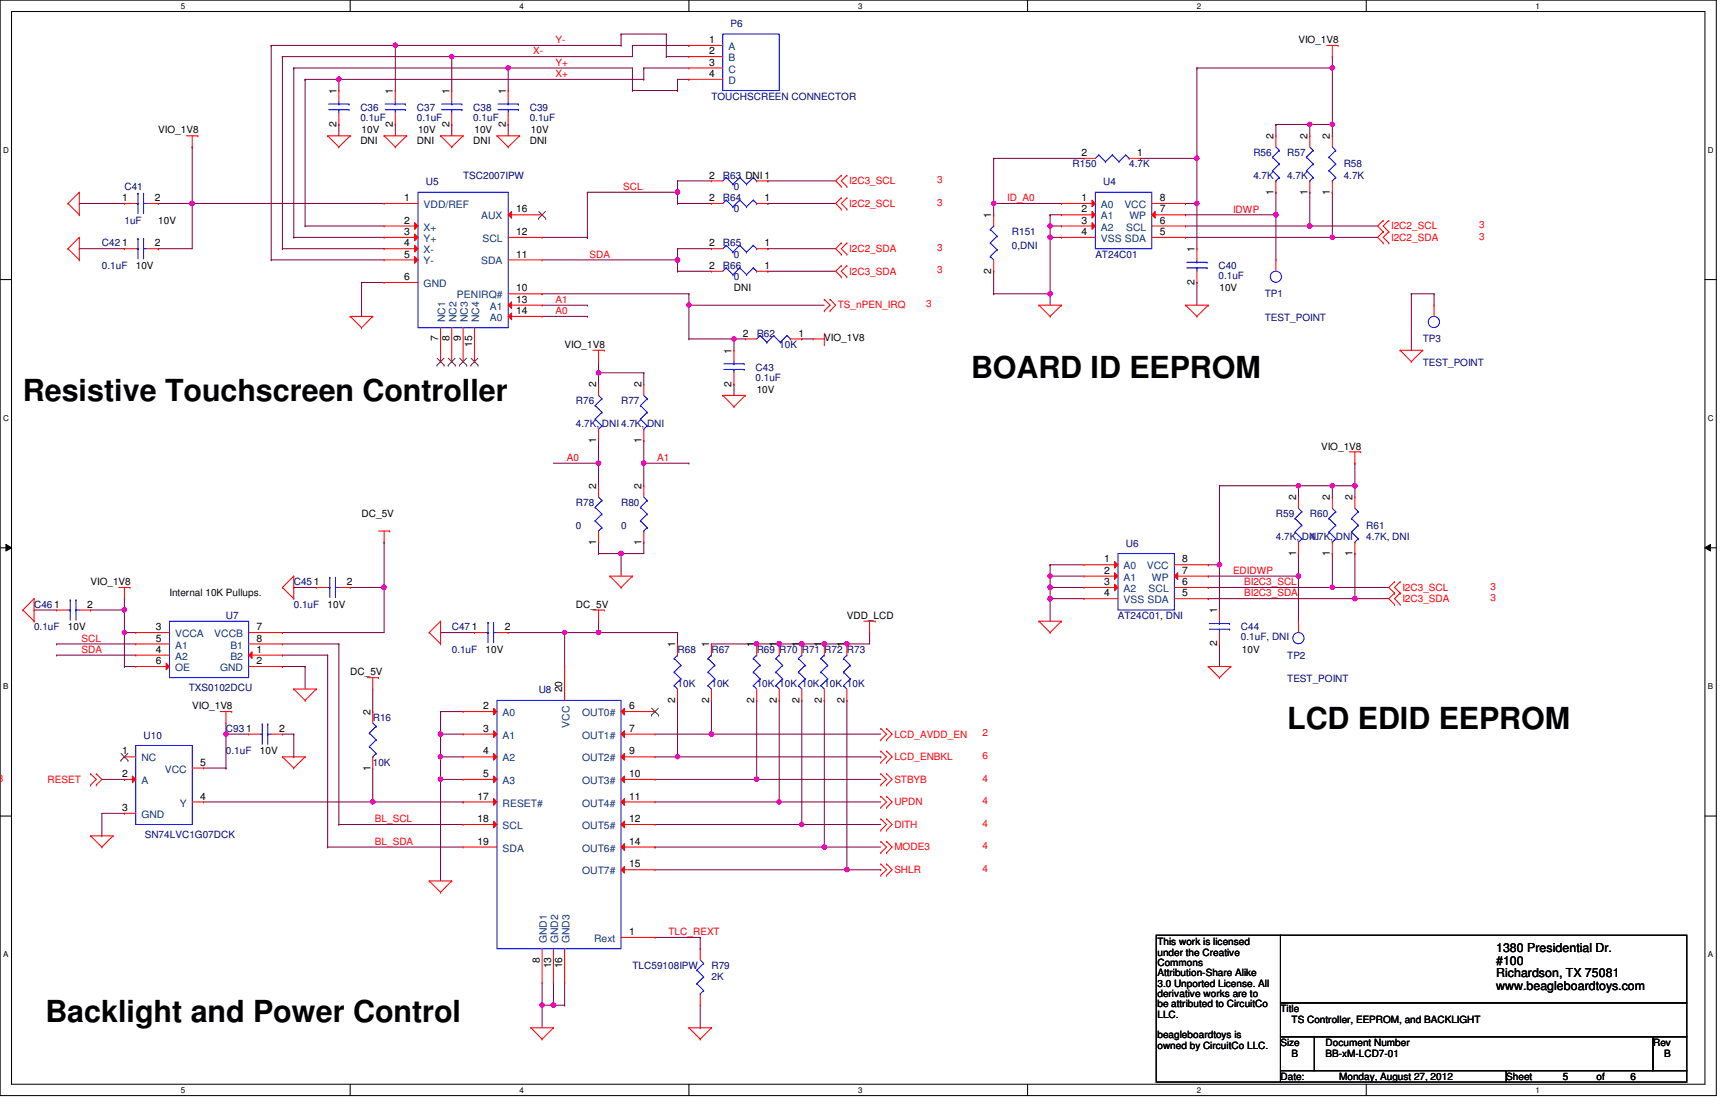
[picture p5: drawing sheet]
<svg xmlns="http://www.w3.org/2000/svg" width="432mm" height="279mm" viewBox="0 0 432 279" stroke-linecap="round" stroke-linejoin="round" font-family="sans-serif">
<defs><g id="words">
<g font-size="7.6">
<text x="242.5" y="94.5">BOARD ID EEPROM</text>
<text x="5.7" y="100.1">Resistive Touchscreen Controller</text>
<text x="321.5" y="181.9">LCD EDID EEPROM</text>
<text x="11.3" y="255.2">Backlight and Power Control</text>
</g>
<g font-size="3.1">
<text x="373.6" y="237.7">1380 Presidential Dr.</text>
<text x="373.6" y="240.9">#100</text>
<text x="373.6" y="244.1">Richardson, TX 75081</text>
<text x="373.6" y="247.2">www.beagleboardtoys.com</text>
</g>
<g font-size="2.5" fill="#f00">
<text x="138.8" y="10.8">Y-</text>
<text x="133.1" y="13.6">X-</text>
<text x="138.8" y="16.4">Y+</text>
<text x="138.8" y="19.3">X+</text>
<text x="155.7" y="47.5">SCL</text>
<text x="212.1" y="46">I2C3_SCL</text>
<text x="234.1" y="45.7">3</text>
<text x="212.1" y="51.6">I2C2_SCL</text>
<text x="234.1" y="51.4">3</text>
<text x="251.5" y="50.2">ID_A0</text>
<text x="307.9" y="53.1">IDWP</text>
<text x="347.4" y="57.3">I2C2_SCL</text>
<text x="369.4" y="57">3</text>
<text x="369.4" y="59.8">3</text>
<text x="147.2" y="64.3">SDA</text>
<text x="212.1" y="62.9">I2C2_SDA</text>
<text x="234.1" y="62.7">3</text>
<text x="347.4" y="60.1">I2C2_SDA</text>
<text x="212.1" y="68.6">I2C3_SDA</text>
<text x="234.1" y="68.3">3</text>
<text x="138.8" y="75.6">A1</text>
<text x="209.3" y="77">TS_nPEN_IRQ</text>
<text x="231.3" y="76.8">3</text>
<text x="138.8" y="78.4">A0</text>
<text x="141.6" y="115.1">A0</text>
<text x="164.1" y="115.1">A1</text>
<text x="307.9" y="143.3">EDIDWP</text>
<text x="310.7" y="146.1">BI2C3_SCL</text>
<text x="310.7" y="148.9">BI2C3_SDA</text>
<text x="350.2" y="147.5">I2C3_SCL</text>
<text x="372.2" y="147.2">3</text>
<text x="350.2" y="150.3">I2C3_SDA</text>
<text x="372.2" y="150">3</text>
<text x="20.4" y="160.2">SCL</text>
<text x="20.4" y="163">SDA</text>
<text x="223.4" y="184.1">LCD_AVDD_EN</text>
<text x="245.4" y="183.9">2</text>
<text x="223.4" y="189.8">LCD_ENBKL</text>
<text x="245.4" y="189.5">6</text>
<text x="-.7" y="195.2">3</text>
<text x="11.9" y="195.5">RESET</text>
<text x="223.4" y="195.5">STBYB</text>
<text x="245.4" y="195.2">4</text>
<text x="223.4" y="201.1">UPDN</text>
<text x="245.4" y="200.8">4</text>
<text x="93.6" y="205.3">BL_SCL</text>
<text x="223.4" y="206.7">DITH</text>
<text x="245.4" y="206.4">4</text>
<text x="93.6" y="210.9">BL_SDA</text>
<text x="223.4" y="212.3">MODE3</text>
<text x="245.4" y="212">4</text>
<text x="223.4" y="218">SHLR</text>
<text x="245.4" y="217.7">4</text>
<text x="167" y="233.5">TLC_REXT</text>
</g>
<g font-size="2.5">
<text x="177.1" y="10.8">1</text>
<text x="324.3" y="10.8">VIO_1V8</text>
<text x="177.1" y="13.5">2</text>
<text x="177.1" y="16.4">3</text>
<text x="84" y="23.5" transform="rotate(-90 84 23.5)">1</text>
<text x="98.1" y="23.5" transform="rotate(-90 98.1 23.5)">1</text>
<text x="112.2" y="23.5" transform="rotate(-90 112.2 23.5)">1</text>
<text x="126.3" y="23.5" transform="rotate(-90 126.3 23.5)">1</text>
<text x="177.1" y="19.2">4</text>
<text x="39.5" y="33.3">VIO_1V8</text>
<text x="84" y="31.7" transform="rotate(-90 84 31.7)">2</text>
<text x="90" y="35.9">DNI</text>
<text x="90.3" y="33.3">10V</text>
<text x="98.1" y="31.7" transform="rotate(-90 98.1 31.7)">2</text>
<text x="104.1" y="35.9">DNI</text>
<text x="104.4" y="33.3">10V</text>
<text x="112.2" y="31.7" transform="rotate(-90 112.2 31.7)">2</text>
<text x="118.2" y="35.9">DNI</text>
<text x="118.5" y="33.3">10V</text>
<text x="126.3" y="31.7" transform="rotate(-90 126.3 31.7)">2</text>
<text x="132.3" y="35.9">DNI</text>
<text x="132.6" y="33.3">10V</text>
<text x="318.1" y="34.7" transform="rotate(-90 318.1 34.7)">2</text>
<text x="326.5" y="34.7" transform="rotate(-90 326.5 34.7)">2</text>
<text x="332.1" y="34.7" transform="rotate(-90 332.1 34.7)">2</text>
<text x="270.1" y="38.9">2</text>
<text x="284" y="38.9">1</text>
<text x="177.1" y="44.6">2</text>
<text x="30.5" y="50.2">1</text>
<text x="38.7" y="50.2">2</text>
<text x="101" y="50.2">1</text>
<text x="128.9" y="53">16</text>
<text x="177.1" y="50.2">2</text>
<text x="191" y="50.2">1</text>
<text x="270.1" y="50.2">1</text>
<text x="270.1" y="53">2</text>
<text x="289.6" y="53">7</text>
<text x="289.6" y="50.2">8</text>
<text x="318.1" y="48.6" transform="rotate(-90 318.1 48.6)">1</text>
<text x="326.5" y="48.6" transform="rotate(-90 326.5 48.6)">1</text>
<text x="332.1" y="48.6" transform="rotate(-90 332.1 48.6)">1</text>
<text x="39.5" y="55.9">10V</text>
<text x="101" y="55.8">2</text>
<text x="101" y="58.7">3</text>
<text x="128.9" y="58.7">12</text>
<text x="247.6" y="54.4" transform="rotate(-90 247.6 54.4)">1</text>
<text x="270.1" y="55.8">3</text>
<text x="270.1" y="58.7">4</text>
<text x="289.6" y="58.7">5</text>
<text x="289.6" y="55.8">6</text>
<text x="30.5" y="61.5">1</text>
<text x="38.7" y="61.5">2</text>
<text x="101" y="61.5">4</text>
<text x="101" y="64.3">5</text>
<text x="128.9" y="64.3">11</text>
<text x="177.1" y="61.5">2</text>
<text x="191" y="61.5">1</text>
<text x="298.3" y="62.9" transform="rotate(-90 298.3 62.9)">1</text>
<text x="33.9" y="67.1">10V</text>
<text x="101" y="69.9">6</text>
<text x="177.1" y="67.1">2</text>
<text x="191" y="67.1">1</text>
<text x="247.6" y="68.3" transform="rotate(-90 247.6 68.3)">2</text>
<text x="298.3" y="71.2" transform="rotate(-90 298.3 71.2)">2</text>
<text x="128.9" y="72.8">10</text>
<text x="128.9" y="75.6">13</text>
<text x="183.3" y="72.8">DNI</text>
<text x="304.5" y="72.8">10V</text>
<text x="128.9" y="78.4">14</text>
<text x="109.4" y="85.3" transform="rotate(-90 109.4 85.3)">7</text>
<text x="112.2" y="85.3" transform="rotate(-90 112.2 85.3)">8</text>
<text x="115.1" y="85.3" transform="rotate(-90 115.1 85.3)">9</text>
<text x="117.9" y="86.7" transform="rotate(-90 117.9 86.7)">15</text>
<text x="141" y="86.9">VIO_1V8</text>
<text x="182.7" y="88.3" transform="rotate(-90 182.7 88.3)">1</text>
<text x="185.5" y="84">2</text>
<text x="199.4" y="84">1</text>
<text x="205.9" y="85.2">VIO_1V8</text>
<text x="148.9" y="96.7" transform="rotate(-90 148.9 96.7)">2</text>
<text x="160.2" y="96.7" transform="rotate(-90 160.2 96.7)">2</text>
<text x="182.7" y="96.5" transform="rotate(-90 182.7 96.5)">2</text>
<text x="189" y="98.2">10V</text>
<text x="148.9" y="110.6" transform="rotate(-90 148.9 110.6)">1</text>
<text x="160.2" y="110.6" transform="rotate(-90 160.2 110.6)">1</text>
<text x="329.9" y="112.3">VIO_1V8</text>
<text x="148.9" y="122.1" transform="rotate(-90 148.9 122.1)">2</text>
<text x="160.2" y="122.1" transform="rotate(-90 160.2 122.1)">2</text>
<text x="323.7" y="124.9" transform="rotate(-90 323.7 124.9)">2</text>
<text x="332.1" y="124.9" transform="rotate(-90 332.1 124.9)">2</text>
<text x="337.8" y="124.9" transform="rotate(-90 337.8 124.9)">2</text>
<text x="90.3" y="129.2">DC_5V</text>
<text x="148.9" y="136" transform="rotate(-90 148.9 136)">1</text>
<text x="160.2" y="136" transform="rotate(-90 160.2 136)">1</text>
<text x="275.8" y="140.4">1</text>
<text x="275.8" y="143.3">2</text>
<text x="295.3" y="143.3">7</text>
<text x="295.3" y="140.4">8</text>
<text x="323.7" y="138.8" transform="rotate(-90 323.7 138.8)">1</text>
<text x="332.1" y="138.8" transform="rotate(-90 332.1 138.8)">1</text>
<text x="337.8" y="138.8" transform="rotate(-90 337.8 138.8)">1</text>
<text x="22.6" y="146.1">VIO_1V8</text>
<text x="42.3" y="148.9">Internal 10K Pullups.</text>
<text x="78.4" y="146.1">1</text>
<text x="86.6" y="146.1">2</text>
<text x="275.8" y="146.1">3</text>
<text x="275.8" y="148.9">4</text>
<text x="295.3" y="148.9">5</text>
<text x="295.3" y="146.1">6</text>
<text x="13.5" y="151.7">1</text>
<text x="21.8" y="151.7">2</text>
<text x="81.8" y="151.7">10V</text>
<text x="143.8" y="151.7">DC_5V</text>
<text x="211.5" y="154.6">VDD_LCD</text>
<text x="304" y="153.1" transform="rotate(-90 304 153.1)">1</text>
<text x="17" y="157.4">10V</text>
<text x="38.9" y="160.2">5</text>
<text x="38.9" y="157.4">3</text>
<text x="64.1" y="160.2">8</text>
<text x="64.1" y="157.4">7</text>
<text x="117.9" y="157.4">1</text>
<text x="126.1" y="157.4">2</text>
<text x="168.6" y="161.6" transform="rotate(-90 168.6 161.6)">1</text>
<text x="177.1" y="161.6" transform="rotate(-90 177.1 161.6)">1</text>
<text x="188.4" y="161.6" transform="rotate(-90 188.4 161.6)">1</text>
<text x="194" y="161.6" transform="rotate(-90 194 161.6)">1</text>
<text x="199.6" y="161.6" transform="rotate(-90 199.6 161.6)">1</text>
<text x="205.3" y="161.6" transform="rotate(-90 205.3 161.6)">1</text>
<text x="210.9" y="161.6" transform="rotate(-90 210.9 161.6)">1</text>
<text x="304" y="161.4" transform="rotate(-90 304 161.4)">2</text>
<text x="38.9" y="165.8">6</text>
<text x="38.9" y="163">4</text>
<text x="64.1" y="165.8">2</text>
<text x="64.1" y="163">1</text>
<text x="121.3" y="163">10V</text>
<text x="310.2" y="163">10V</text>
<text x="87.5" y="168.7">DC_5V</text>
<text x="140.4" y="172.9" transform="rotate(-90 140.4 172.9)">20</text>
<text x="48" y="177.1">VIO_1V8</text>
<text x="92.5" y="178.5" transform="rotate(-90 92.5 178.5)">2</text>
<text x="120.7" y="177.1">2</text>
<text x="157.1" y="177.1">6</text>
<text x="168.6" y="175.5" transform="rotate(-90 168.6 175.5)">2</text>
<text x="177.1" y="175.5" transform="rotate(-90 177.1 175.5)">2</text>
<text x="188.4" y="175.5" transform="rotate(-90 188.4 175.5)">2</text>
<text x="194" y="175.5" transform="rotate(-90 194 175.5)">2</text>
<text x="199.6" y="175.5" transform="rotate(-90 199.6 175.5)">2</text>
<text x="205.3" y="175.5" transform="rotate(-90 205.3 175.5)">2</text>
<text x="210.9" y="175.5" transform="rotate(-90 210.9 175.5)">2</text>
<text x="61.5" y="182.7">1</text>
<text x="69.7" y="182.7">2</text>
<text x="120.7" y="182.7">3</text>
<text x="157.1" y="182.7">7</text>
<text x="30.5" y="188.4">1</text>
<text x="50" y="191.2">5</text>
<text x="64.9" y="188.4">10V</text>
<text x="120.7" y="188.4">4</text>
<text x="157.1" y="188.4">9</text>
<text x="30.5" y="194">2</text>
<text x="92.5" y="192.4" transform="rotate(-90 92.5 192.4)">1</text>
<text x="120.7" y="194">5</text>
<text x="157.1" y="194">10</text>
<text x="30.5" y="202.5">3</text>
<text x="50" y="199.6">4</text>
<text x="119.3" y="199.6">17</text>
<text x="157.1" y="199.6">11</text>
<text x="119.3" y="205.3">18</text>
<text x="157.1" y="205.3">12</text>
<text x="119.3" y="210.9">19</text>
<text x="157.1" y="210.9">14</text>
<text x="157.1" y="216.6">15</text>
<text x="157.1" y="233.5">1</text>
<text x="289.1" y="236.1">This work is licensed</text>
<text x="289.1" y="238.6">under the Creative</text>
<text x="134.8" y="240.3" transform="rotate(-90 134.8 240.3)">8</text>
<text x="137.6" y="241.8" transform="rotate(-90 137.6 241.8)">13</text>
<text x="140.4" y="241.8" transform="rotate(-90 140.4 241.8)">16</text>
<text x="289.1" y="241.2">Commons</text>
<text x="289.1" y="243.8">Attribution-Share Alike</text>
<text x="289.1" y="246.4">3.0 Unported License. All</text>
<text x="289.1" y="249">derivative works are to</text>
<text x="289.1" y="251.5">be attributed to CircuitCo</text>
<text x="289.1" y="254.1">LLC.</text>
<text x="319.8" y="252.6">Title</text>
<text x="322.6" y="255.5">TS Controller, EEPROM, and BACKLIGHT</text>
<text x="289.1" y="259.3">beagleboardtoys is</text>
<text x="289.1" y="261.9">owned by CircuitCo LLC.</text>
<text x="319.8" y="261.1">Size</text>
<text x="322.6" y="263.9">B</text>
<text x="331" y="261.1">Document Number</text>
<text x="331" y="263.9">BB-xM-LCD7-01</text>
<text x="412.8" y="261.1">Rev</text>
<text x="415.6" y="263.9">B</text>
<text x="319.8" y="269.6">Date:</text>
<text x="334.4" y="269.6">Monday, August 27, 2012</text>
<text x="376.2" y="269.6">Sheet</text>
<text x="390.3" y="269.6">5</text>
<text x="398.7" y="269.6">of</text>
<text x="407.2" y="269.6">6</text>
</g>
<g font-size="2.5" fill="#000080">
<text x="182.5" y="6.8">P6</text>
<text x="90" y="27.7">C36</text>
<text x="104.1" y="27.7">C37</text>
<text x="118.2" y="27.7">C38</text>
<text x="132.3" y="27.7">C39</text>
<text x="177.7" y="24.8">TOUCHSCREEN CONNECTOR</text>
<text x="90" y="30.2">0.1uF</text>
<text x="104.1" y="30.2">0.1uF</text>
<text x="118.2" y="30.2">0.1uF</text>
<text x="132.3" y="30.2">0.1uF</text>
<text x="267.9" y="41.8">R150</text>
<text x="282" y="41.8">4.7K</text>
<text x="313" y="38.9">R56</text>
<text x="321.5" y="38.9">R57</text>
<text x="335.6" y="41.8">R58</text>
<text x="31.1" y="47.4">C41</text>
<text x="106.3" y="46.3">U5</text>
<text x="115.7" y="44.6">TSC2007IPW</text>
<text x="180.5" y="44.6">R63 DNI 1</text>
<text x="183.3" y="47.4">0</text>
<text x="275.5" y="46.3">U4</text>
<text x="313" y="44.6">4.7K</text>
<text x="321.5" y="44.6">4.7K</text>
<text x="335.6" y="44.6">4.7K</text>
<text x="180.5" y="50.2">R64</text>
<text x="183.3" y="53">0</text>
<text x="31.1" y="55.9">1uF</text>
<text x="252.7" y="58.7">R151</text>
<text x="25.4" y="61.5">C42</text>
<text x="180.5" y="61.5">R65</text>
<text x="183.3" y="64.3">0</text>
<text x="252.7" y="62.1">0,DNI</text>
<text x="273.6" y="64.3">AT24C01</text>
<text x="25.4" y="67.1">0.1uF</text>
<text x="180.5" y="67.1">R66</text>
<text x="183.3" y="70">0</text>
<text x="304.3" y="67.1">C40</text>
<text x="304.3" y="69.7">0.1uF</text>
<text x="315.8" y="74.2">TP1</text>
<text x="315.8" y="80.1">TEST_POINT</text>
<text x="189" y="84.1">R62</text>
<text x="194.6" y="86.9">10K</text>
<text x="355.3" y="85.5">TP3</text>
<text x="188.7" y="92.5">C43</text>
<text x="188.7" y="95.1">0.1uF</text>
<text x="355.3" y="91.4">TEST_POINT</text>
<text x="143.8" y="101">R76</text>
<text x="155.1" y="101">R77</text>
<text x="143.8" y="106.6">4.7K, DNI 4.7K, DNI</text>
<text x="143.8" y="126.4">R78</text>
<text x="143.8" y="132">0</text>
<text x="155.1" y="126.4">R80</text>
<text x="155.1" y="132">0</text>
<text x="318.6" y="129.2">R59</text>
<text x="327.1" y="129.2">R60</text>
<text x="341.2" y="132">R61</text>
<text x="281.1" y="136.5">U6</text>
<text x="318.6" y="134.8">4.7K, DNI</text>
<text x="327.1" y="134.8">4.7K, DNI</text>
<text x="341.2" y="134.8">4.7K, DNI</text>
<text x="73.4" y="146.1">C45</text>
<text x="8.5" y="151.7">C46</text>
<text x="56.4" y="154.6">U7</text>
<text x="73.4" y="151.7">0.1uF</text>
<text x="279.2" y="154.6">AT24C01, DNI</text>
<text x="8.5" y="157.4">0.1uF</text>
<text x="112.8" y="157.4">C47</text>
<text x="309.9" y="157.4">C44</text>
<text x="309.9" y="159.9">0.1uF, DNI</text>
<text x="112.8" y="163">0.1uF</text>
<text x="169.2" y="163">R68</text>
<text x="177.7" y="163">R67</text>
<text x="189" y="163">R69 R70 R71 R72 R73</text>
<text x="321.5" y="164.4">TP2</text>
<text x="47.2" y="172.6">TXS0102DCU</text>
<text x="134.5" y="173.1">U8</text>
<text x="169.2" y="171.4">10K</text>
<text x="177.7" y="171.4">10K</text>
<text x="189" y="171.4">10K 10K 10K 10K 10K</text>
<text x="321.5" y="170.3">TEST_POINT</text>
<text x="93.1" y="179.9">R16</text>
<text x="35.9" y="184.4">U10</text>
<text x="56.4" y="182.8">C93</text>
<text x="56.4" y="188.4">0.1uF</text>
<text x="93.1" y="191.2">10K</text>
<text x="36.2" y="209.3">SN74LVC1G07DCK</text>
<text x="157.9" y="241.9">TLC59108IPW</text>
<text x="177.7" y="241.9">R79</text>
<text x="177.7" y="244.8">2K</text>
</g>
<g font-size="2.5" fill="#004080">
<text x="181.9" y="12.5">A</text>
<text x="181.9" y="15.3">B</text>
<text x="181.9" y="18.1">C</text>
<text x="181.9" y="21">D</text>
<text x="105.8" y="51.9">VDD/REF</text>
<text x="275" y="51.9">A0</text>
<text x="280.8" y="51.9">VCC</text>
<text x="105.8" y="57.6">X+</text>
<text x="120.2" y="54.8">AUX</text>
<text x="275" y="54.8">A1</text>
<text x="275" y="57.6">A2</text>
<text x="281.2" y="57.6">SCL</text>
<text x="282.1" y="54.8">WP</text>
<text x="105.8" y="60.4">Y+</text>
<text x="105.8" y="63.2">X-</text>
<text x="120.5" y="60.4">SCL</text>
<text x="275" y="60.4">VSS SDA</text>
<text x="105.8" y="66">Y-</text>
<text x="105.8" y="71.7">GND</text>
<text x="120.2" y="66">SDA</text>
<text x="114.1" y="74.5">PENIRQ#</text>
<text x="122.3" y="77.3">A1</text>
<text x="111.2" y="80.4" transform="rotate(-90 111.2 80.4)">NC1</text>
<text x="114" y="80.4" transform="rotate(-90 114 80.4)">NC2</text>
<text x="116.8" y="80.4" transform="rotate(-90 116.8 80.4)">NC3</text>
<text x="119.7" y="80.4" transform="rotate(-90 119.7 80.4)">NC4</text>
<text x="122.3" y="80.1">A0</text>
<text x="280.6" y="142.2">A0</text>
<text x="286.4" y="142.2">VCC</text>
<text x="280.6" y="145">A1</text>
<text x="280.6" y="147.8">A2</text>
<text x="286.9" y="147.8">SCL</text>
<text x="287.7" y="145">WP</text>
<text x="280.6" y="150.6">VSS SDA</text>
<text x="43.7" y="161.9">A1</text>
<text x="43.7" y="159.1">VCCA</text>
<text x="53.5" y="159.1">VCCB</text>
<text x="57.5" y="161.9">B1</text>
<text x="43.7" y="167.6">OE</text>
<text x="43.7" y="164.7">A2</text>
<text x="54.9" y="167.6">GND</text>
<text x="57.5" y="164.7">B2</text>
<text x="125.5" y="178.8">A0</text>
<text x="145.4" y="178.8">OUT0#</text>
<text x="125.5" y="184.4">A1</text>
<text x="142.2" y="181.7" transform="rotate(-90 142.2 181.7)">VCC</text>
<text x="145.4" y="184.4">OUT1#</text>
<text x="35.3" y="190.1">NC</text>
<text x="125.5" y="190.1">A2</text>
<text x="145.4" y="190.1">OUT2#</text>
<text x="35.3" y="195.7">A</text>
<text x="41.1" y="192.9">VCC</text>
<text x="125.5" y="195.7">A3</text>
<text x="145.4" y="195.7">OUT3#</text>
<text x="44.9" y="201.4">Y</text>
<text x="125.5" y="201.4">RESET#</text>
<text x="145.4" y="201.4">OUT4#</text>
<text x="35.3" y="204.2">GND</text>
<text x="125.5" y="207">SCL</text>
<text x="145.4" y="207">OUT5#</text>
<text x="125.5" y="212.6">SDA</text>
<text x="145.4" y="212.6">OUT6#</text>
<text x="145.4" y="218.3">OUT7#</text>
<text x="136.6" y="235.5" transform="rotate(-90 136.6 235.5)">GND1</text>
<text x="139.4" y="235.5" transform="rotate(-90 139.4 235.5)">GND2</text>
<text x="142.2" y="235.5" transform="rotate(-90 142.2 235.5)">GND3</text>
<text x="148.4" y="235.2">Rext</text>
</g>
<g font-size="2">
<text x="45.2" y="2.2">5</text>
<text x="129.8" y="2.2">4</text>
<text x="214.3" y="2.2">3</text>
<text x="298.9" y="2.2">2</text>
<text x="383.5" y="2.2">1</text>
<text x=".8" y="38.1">D</text>
<text x="426.5" y="38.1">D</text>
<text x=".8" y="105.1">C</text>
<text x="426.5" y="105.1">C</text>
<text x=".8" y="172">B</text>
<text x="426.5" y="172">B</text>
<text x=".8" y="239">A</text>
<text x="426.5" y="239">A</text>
<text x="45.2" y="272.9">5</text>
<text x="129.8" y="272.9">4</text>
<text x="214.3" y="272.9">3</text>
<text x="298.9" y="272.9">2</text>
<text x="383.5" y="272.9">1</text>
</g>
</g></defs>
<path d="M0 0h428.6v273.6h-428.6zM2.9 2.9h422.9v267.8h-422.9z" fill="none" stroke="#000" stroke-width=".25"/>
<g fill="#fff">
<path d="M45.2 .4h1.1v2.2h-1.1z"/>
<path d="M45.2 271.1h1.1v2.2h-1.1z"/>
</g>
<path d="M87.5 0v2.9M87.5 270.7v2.9" fill="none" stroke="#000" stroke-width=".25"/>
<g fill="#fff">
<path d="M129.8 .4h1.1v2.2h-1.1z"/>
<path d="M129.8 271.1h1.1v2.2h-1.1z"/>
</g>
<path d="M172 0v2.9M172 270.7v2.9" fill="none" stroke="#000" stroke-width=".25"/>
<g fill="#fff">
<path d="M214.3 .4h1.1v2.2h-1.1z"/>
<path d="M214.3 271.1h1.1v2.2h-1.1z"/>
</g>
<path d="M256.6 0v2.9M256.6 270.7v2.9" fill="none" stroke="#000" stroke-width=".25"/>
<g fill="#fff">
<path d="M298.9 .4h1.1v2.2h-1.1z"/>
<path d="M298.9 271.1h1.1v2.2h-1.1z"/>
</g>
<path d="M341.2 0v2.9M341.2 270.7v2.9" fill="none" stroke="#000" stroke-width=".25"/>
<g fill="#fff">
<path d="M383.5 .4h1.1v2.2h-1.1z"/>
<path d="M383.5 271.1h1.1v2.2h-1.1z"/>
<path d="M.8 36.3h1.4v2.3h-1.4z"/>
<path d="M426.5 36.3h1.4v2.3h-1.4z"/>
<path d="M.8 103.3h1.4v2.2h-1.4z"/>
<path d="M426.5 103.3h1.4v2.2h-1.4z"/>
</g>
<path d="M0 69.8h2.9M425.8 69.8h2.8" fill="none" stroke="#000" stroke-width=".25"/>
<g fill="#fff">
<path d="M.8 170.2h1.3v2.3h-1.3z"/>
<path d="M426.5 170.2h1.3v2.3h-1.3z"/>
</g>
<path d="M0 136.8h2.9M1.5 135.9l1.4 .9-1.4 .8zM425.8 136.8l1.4-.9v1.7zM425.8 136.8h2.8" fill="none" stroke="#000" stroke-width=".25"/>
<path d="M1.5 135.9l1.4 .9-1.4 .8zM425.8 136.8l1.4-.9v1.7z" fill="#000"/>
<g fill="#fff">
<path d="M.8 237.2h1.3v2.2h-1.3z"/>
<path d="M426.5 237.2h1.3v2.2h-1.3z"/>
</g>
<path d="M0 203.8h2.9M425.8 203.8h2.8" fill="none" stroke="#000" stroke-width=".25"/>
<path d="M98.7 11.3h.1M98.7 11.3v11.3" fill="none" stroke="#800040" stroke-width=".25"/>
<circle cx="98.7" cy="11.3" r=".56" fill="#f0f"/>
<circle cx="98.7" cy="11.3" r=".56" fill="none" stroke="#f0f" stroke-width=".25"/>
<g fill="none" stroke="#800040" stroke-width=".25">
<path d="M73.4 17h.1M73.4 17v42.3M73.4 17h53.5M76.2 19.8h.1M76.2 19.8v36.6M126.9 17h.1M126.9 17v5.6M98.7 31.1h.1M98.7 31.1v2.8M112.8 31.1h.1M112.8 31.1v2.8M67.7 64.9h.1"/>
<path d="M67.7 64.9h28.2"/>
</g>
<circle cx="126.9" cy="16.9" r=".55" fill="#f0f"/>
<circle cx="126.9" cy="16.9" r=".55" fill="none" stroke="#f0f" stroke-width=".25"/>
<g fill="none" stroke="#800040" stroke-width=".25">
<path d="M67.7 11.3h.1M67.7 11.3v53.6M84.6 19.8h.1M84.6 19.8h76.2M112.8 14.1h.1M112.8 14.1v8.5M84.6 31.1h.1M84.6 31.1v2.8M126.9 31.1h.1M126.9 31.1v2.8M76.2 56.4h.1M76.2 56.4h19.7"/>
<path d="M70.5 62.1h.1M70.5 62.1h25.4"/>
</g>
<circle cx="84.6" cy="19.8" r=".56" fill="#f0f"/>
<circle cx="84.6" cy="19.8" r=".56" fill="none" stroke="#f0f" stroke-width=".25"/>
<path d="M70.5 14.1h.1M70.5 14.1v48M84.6 19.8h.1M84.6 19.8v2.8M73.4 59.3h.1M73.4 59.3h22.5M296.1 50.8h.1M296.1 50.8h2.8M332.7 48h.1M332.7 48v11.3" fill="none" stroke="#800040" stroke-width=".25"/>
<circle cx="332.7" cy="59.2" r=".55" fill="#f0f"/>
<circle cx="332.7" cy="59.2" r=".55" fill="none" stroke="#f0f" stroke-width=".25"/>
<path d="M262.3 73.4h.1M262.3 73.4v2.8" fill="none" stroke="#800040" stroke-width=".25"/>
<circle cx="262.3" cy="73.3" r=".55" fill="#f0f"/>
<circle cx="262.3" cy="73.3" r=".55" fill="none" stroke="#f0f" stroke-width=".25"/>
<path d="M262.3 53.6h.1M262.3 53.6h2.8M296.1 53.6h.1M296.1 53.6h22.5M318.6 53.6h.1M318.6 53.6v11.3" fill="none" stroke="#800040" stroke-width=".25"/>
<circle cx="318.6" cy="53.6" r=".56" fill="#f0f"/>
<circle cx="318.6" cy="53.6" r=".56" fill="none" stroke="#f0f" stroke-width=".25"/>
<path d="M318.6 31.1h.1M318.6 31.1v2.8M327.1 31.1h.1M327.1 31.1v2.8M327.1 48h.1M327.1 48v8.4M332.7 59.3h.1M332.7 59.3h11.3" fill="none" stroke="#800040" stroke-width=".25"/>
<circle cx="327.1" cy="56.4" r=".55" fill="#f0f"/>
<circle cx="327.1" cy="56.4" r=".55" fill="none" stroke="#f0f" stroke-width=".25"/>
<path d="M332.7 14.1h.1M332.7 14.1v2.9" fill="none" stroke="#800040" stroke-width=".25"/>
<circle cx="332.7" cy="16.9" r=".55" fill="#f0f"/>
<circle cx="332.7" cy="16.9" r=".55" fill="none" stroke="#f0f" stroke-width=".25"/>
<path d="M318.6 31.1h.1M318.6 31.1h8.5M262.3 53.6h.1M262.3 53.6v2.8M298.9 50.8h.1M298.9 50.8v11.3" fill="none" stroke="#800040" stroke-width=".25"/>
<circle cx="298.9" cy="50.8" r=".55" fill="#f0f"/>
<circle cx="298.9" cy="50.8" r=".55" fill="none" stroke="#f0f" stroke-width=".25"/>
<path d="M262.3 59.3h.1M262.3 59.3h2.8" fill="none" stroke="#800040" stroke-width=".25"/>
<circle cx="262.3" cy="59.2" r=".55" fill="#f0f"/>
<circle cx="262.3" cy="59.2" r=".55" fill="none" stroke="#f0f" stroke-width=".25"/>
<path d="M327.1 31.1h.1M327.1 31.1h5.6M327.1 56.4h.1M327.1 56.4h16.9" fill="none" stroke="#800040" stroke-width=".25"/>
<circle cx="332.7" cy="31" r=".55" fill="#f0f"/>
<circle cx="332.7" cy="31" r=".55" fill="none" stroke="#f0f" stroke-width=".25"/>
<circle cx="327.1" cy="31" r=".54" fill="#f0f"/>
<circle cx="327.1" cy="31" r=".54" fill="none" stroke="#f0f" stroke-width=".25"/>
<path d="M262.3 56.4h.1M262.3 56.4h2.8M298.9 70.5h.1M298.9 70.5v5.7M324.3 121.3h.1M324.3 121.3v2.8M262.3 149.5h.1M262.3 149.5v5.6" fill="none" stroke="#800040" stroke-width=".25"/>
<circle cx="262.2" cy="149.5" r=".56" fill="#f0f"/>
<circle cx="262.2" cy="149.5" r=".56" fill="none" stroke="#f0f" stroke-width=".25"/>
<path d="M332.7 121.3h.1M332.7 121.3v2.8M262.3 143.8h.1M262.3 143.8h8.4M301.8 146.7h.1M301.8 143.8h.1M301.8 146.7h30.9M301.8 143.8h22.5" fill="none" stroke="#800040" stroke-width=".25"/>
<circle cx="324.3" cy="143.8" r=".55" fill="#f0f"/>
<circle cx="324.3" cy="143.8" r=".55" fill="none" stroke="#f0f" stroke-width=".25"/>
<path d="M332.7 121.3h.1M332.7 121.3h5.7M262.3 146.7h.1M262.3 146.7h8.4M304.5 160.8h.1M304.5 160.8v5.6" fill="none" stroke="#800040" stroke-width=".25"/>
<circle cx="338.4" cy="121.3" r=".56" fill="#f0f"/>
<circle cx="338.4" cy="121.3" r=".56" fill="none" stroke="#f0f" stroke-width=".25"/>
<circle cx="332.7" cy="121.3" r=".56" fill="#f0f"/>
<circle cx="332.7" cy="121.3" r=".56" fill="none" stroke="#f0f" stroke-width=".25"/>
<path d="M338.4 149.5h.1M338.4 149.5h8.4" fill="none" stroke="#800040" stroke-width=".25"/>
<circle cx="338.4" cy="149.5" r=".56" fill="#f0f"/>
<circle cx="338.4" cy="149.5" r=".56" fill="none" stroke="#f0f" stroke-width=".25"/>
<path d="M301.8 141h.1M301.8 141h2.7M304.5 141h.1M304.5 141v11.3M324.3 143.8h.1M324.3 143.8v11.3" fill="none" stroke="#800040" stroke-width=".25"/>
<circle cx="304.5" cy="141" r=".56" fill="#f0f"/>
<circle cx="304.5" cy="141" r=".56" fill="none" stroke="#f0f" stroke-width=".25"/>
<path d="M338.4 115.7h.1M338.4 115.7v5.6M332.7 138.2h.1M332.7 138.2v8.5M262.3 141h.1M262.3 149.5h.1M262.3 141v2.8M262.3 149.5h8.4M332.7 146.7h.1M332.7 146.7h14.1" fill="none" stroke="#800040" stroke-width=".25"/>
<circle cx="332.7" cy="146.6" r=".56" fill="#f0f"/>
<circle cx="332.7" cy="146.6" r=".56" fill="none" stroke="#f0f" stroke-width=".25"/>
<g fill="none" stroke="#800040" stroke-width=".25">
<path d="M48 50.8h.1M48 50.8v11.3h-8.5M19.8 62.1h.1M19.8 62.1h11.3M39.5 62.1h.1M135.4 73.4h.1M135.4 73.4h36.6M338.4 121.3h.1M338.4 138.2h.1M338.4 121.3v2.8M338.4 138.2v11.3M262.3 141h.1"/>
<path d="M262.3 141h8.4"/>
</g>
<circle cx="48" cy="50.8" r=".56" fill="#f0f"/>
<circle cx="48" cy="50.8" r=".56" fill="none" stroke="#f0f" stroke-width=".25"/>
<g fill="none" stroke="#800040" stroke-width=".25">
<path d="M19.8 50.8h.1M19.8 50.8h11.3M48 50.8h.1M48 50.8h47.9M146.7 48h.1M146.7 48h22.5M169.2 45.2h.1M169.2 50.8h.1M169.2 50.8h8.5M169.2 45.2h8.5M90.3 70.5h.1M90.3 70.5v8.5"/>
<path d="M90.3 70.5h5.6M169.2 62.1h.1M169.2 67.7h.1M169.2 62.1h8.5M169.2 67.7h8.5"/>
</g>
<circle cx="169.2" cy="48" r=".56" fill="#f0f"/>
<circle cx="169.2" cy="48" r=".56" fill="none" stroke="#f0f" stroke-width=".25"/>
<path d="M135.4 59.3h11.3M146.7 59.3h.1M146.7 48v11.3M169.2 48h.1M169.2 48v2.8M135.4 64.9h33.8M169.2 64.9h.1" fill="none" stroke="#800040" stroke-width=".25"/>
<circle cx="169.2" cy="64.9" r=".56" fill="#f0f"/>
<circle cx="169.2" cy="64.9" r=".56" fill="none" stroke="#f0f" stroke-width=".25"/>
<path d="M191.8 50.8h.1M191.8 50.8h16.9M169.2 64.9h.1M169.2 64.9v2.8M191.8 62.1h.1M191.8 67.7h.1M191.8 62.1h16.9M191.8 67.7h16.9M149.5 155.1h.1M149.5 155.1v2.8" fill="none" stroke="#800040" stroke-width=".25"/>
<circle cx="149.5" cy="157.9" r=".55" fill="#f0f"/>
<circle cx="149.5" cy="157.9" r=".55" fill="none" stroke="#f0f" stroke-width=".25"/>
<g fill="none" stroke="#800040" stroke-width=".25">
<path d="M22.6 152.3h.1M22.6 152.3h8.5M31.1 157.9h.1M31.1 152.3h.1M31.1 152.3v14.1M14.1 163.6h.1M14.1 163.6h19.8M31.1 166.4h.1M31.1 166.4h2.8M70.5 163.6h.1M70.5 166.4h.1M70.5 163.6h11.3"/>
<path d="M70.5 166.4h5.7M135.4 251h.1M135.4 251v5.6"/>
</g>
<circle cx="31" cy="152.3" r=".55" fill="#f0f"/>
<circle cx="31" cy="152.3" r=".55" fill="none" stroke="#f0f" stroke-width=".25"/>
<path d="M8.5 152.3h.1M8.5 152.3h5.6M31.1 149.5h.1M31.1 157.9h.1M31.1 149.5v2.8M31.1 157.9h2.8M70.5 157.9h.1M70.5 157.9h25.4M14.1 160.8h.1M14.1 160.8h19.8" fill="none" stroke="#800040" stroke-width=".25"/>
<circle cx="31" cy="157.9" r=".54" fill="#f0f"/>
<circle cx="31" cy="157.9" r=".54" fill="none" stroke="#f0f" stroke-width=".25"/>
<path d="M95.9 146.7h.1M95.9 146.7v11.2M110 157.9h.1M110 157.9h8.5M126.9 157.9h14.1M141 157.9h.1M141 157.9v8.5M70.5 160.8h.1M70.5 160.8h14.1M76.2 166.4h.1M76.2 166.4v5.6" fill="none" stroke="#800040" stroke-width=".25"/>
<circle cx="95.9" cy="146.6" r=".56" fill="#f0f"/>
<circle cx="95.9" cy="146.6" r=".56" fill="none" stroke="#f0f" stroke-width=".25"/>
<path d="M163.6 183.3h14.1M177.7 183.3h.1" fill="none" stroke="#800040" stroke-width=".25"/>
<circle cx="177.7" cy="183.3" r=".56" fill="#f0f"/>
<circle cx="177.7" cy="183.3" r=".56" fill="none" stroke="#f0f" stroke-width=".25"/>
<path d="M217.2 157.9h.1M217.2 157.9v2.9M110 177.7h.1M110 177.7v11.3M110 183.3h.1M110 183.3h5.7M163.6 189h5.6M169.2 189h.1" fill="none" stroke="#800040" stroke-width=".25"/>
<circle cx="110" cy="183.3" r=".56" fill="#f0f"/>
<circle cx="110" cy="183.3" r=".56" fill="none" stroke="#f0f" stroke-width=".25"/>
<path d="M135.4 251h.1M135.4 245.4v5.6M138.2 251h.1M138.2 245.4v5.6M141 251h.1M141 245.4v5.6" fill="none" stroke="#800040" stroke-width=".25"/>
<circle cx="138.2" cy="250.9" r=".56" fill="#f0f"/>
<circle cx="138.2" cy="250.9" r=".56" fill="none" stroke="#f0f" stroke-width=".25"/>
<path d="M81.8 163.6h.1M81.8 163.6v47.9M84.6 160.8h.1M84.6 160.8v45.1M81.8 211.5h.1M81.8 211.5h33.9M84.6 205.9h.1M84.6 205.9h31.1M163.6 217.2h47.9M211.5 217.2h.1" fill="none" stroke="#800040" stroke-width=".25"/>
<circle cx="211.5" cy="217.1" r=".56" fill="#f0f"/>
<circle cx="211.5" cy="217.1" r=".56" fill="none" stroke="#f0f" stroke-width=".25"/>
<path d="M205.9 211.5h.1M205.9 211.5h14.1" fill="none" stroke="#800040" stroke-width=".25"/>
<circle cx="205.9" cy="211.5" r=".56" fill="#f0f"/>
<circle cx="205.9" cy="211.5" r=".56" fill="none" stroke="#f0f" stroke-width=".25"/>
<path d="M163.6 205.9h36.6M200.2 205.9h.1" fill="none" stroke="#800040" stroke-width=".25"/>
<circle cx="200.2" cy="205.9" r=".55" fill="#f0f"/>
<circle cx="200.2" cy="205.9" r=".55" fill="none" stroke="#f0f" stroke-width=".25"/>
<path d="M194.6 200.2h.1M194.6 200.2h25.4" fill="none" stroke="#800040" stroke-width=".25"/>
<circle cx="194.6" cy="200.2" r=".55" fill="#f0f"/>
<circle cx="194.6" cy="200.2" r=".55" fill="none" stroke="#f0f" stroke-width=".25"/>
<path d="M163.6 194.6h25.4M189 194.6h.1" fill="none" stroke="#800040" stroke-width=".25"/>
<circle cx="188.9" cy="194.6" r=".56" fill="#f0f"/>
<circle cx="188.9" cy="194.6" r=".56" fill="none" stroke="#f0f" stroke-width=".25"/>
<g fill="none" stroke="#800040" stroke-width=".25">
<path d="M177.7 174.9h.1M177.7 160.8h.1M177.7 174.9v8.4M177.7 160.8h11.3M189 174.9h.1M189 174.9v19.7M194.6 174.9h.1M194.6 160.8h.1M194.6 174.9v25.3M194.6 160.8h5.6M200.2 174.9h.1M200.2 174.9v31"/>
<path d="M205.9 174.9h.1M205.9 174.9v36.6M211.5 174.9h.1M211.5 174.9v42.3M177.7 183.3h.1M177.7 183.3h42.3M189 194.6h.1M189 194.6h31M163.6 200.2h31M194.6 200.2h.1M200.2 205.9h.1M200.2 205.9h19.8"/>
</g>
<circle cx="200.2" cy="160.7" r=".55" fill="#f0f"/>
<circle cx="200.2" cy="160.7" r=".55" fill="none" stroke="#f0f" stroke-width=".25"/>
<circle cx="194.6" cy="160.7" r=".56" fill="#f0f"/>
<circle cx="194.6" cy="160.7" r=".56" fill="none" stroke="#f0f" stroke-width=".25"/>
<path d="M200.2 160.8h.1M200.2 160.8h5.7" fill="none" stroke="#800040" stroke-width=".25"/>
<circle cx="205.9" cy="160.7" r=".56" fill="#f0f"/>
<circle cx="205.9" cy="160.7" r=".56" fill="none" stroke="#f0f" stroke-width=".25"/>
<circle cx="200.2" cy="160.7" r=".55" fill="#f0f"/>
<circle cx="200.2" cy="160.7" r=".55" fill="none" stroke="#f0f" stroke-width=".25"/>
<path d="M211.5 160.8h.1M211.5 160.8h5.7" fill="none" stroke="#800040" stroke-width=".25"/>
<circle cx="211.5" cy="160.7" r=".56" fill="#f0f"/>
<circle cx="211.5" cy="160.7" r=".56" fill="none" stroke="#f0f" stroke-width=".25"/>
<path d="M110 177.7h.1M110 177.7h5.7M110 189h.1M110 189h5.7M110 189v5.6" fill="none" stroke="#800040" stroke-width=".25"/>
<circle cx="110" cy="188.9" r=".56" fill="#f0f"/>
<circle cx="110" cy="188.9" r=".56" fill="none" stroke="#f0f" stroke-width=".25"/>
<path d="M110 194.6h.1M110 194.6h5.7" fill="none" stroke="#800040" stroke-width=".25"/>
<circle cx="110" cy="194.6" r=".56" fill="#f0f"/>
<circle cx="110" cy="194.6" r=".56" fill="none" stroke="#f0f" stroke-width=".25"/>
<path d="M110 194.6h.1M110 194.6v25.4M163.6 234.1h11.3M174.9 234.1h.1M174.9 236.9h.1M174.9 234.1v2.8M135.4 251h.1M135.4 251h5.6M138.2 251h.1M174.9 256.6h.1M174.9 251v5.6" fill="none" stroke="#800040" stroke-width=".25"/>
<circle cx="135.4" cy="250.9" r=".56" fill="#f0f"/>
<circle cx="135.4" cy="250.9" r=".56" fill="none" stroke="#f0f" stroke-width=".25"/>
<path d="M149.5 157.9h.1M149.5 157.9h19.7" fill="none" stroke="#800040" stroke-width=".25"/>
<circle cx="149.5" cy="157.9" r=".55" fill="#f0f"/>
<circle cx="149.5" cy="157.9" r=".55" fill="none" stroke="#f0f" stroke-width=".25"/>
<path d="M332.7 17h.1M332.7 17v16.9M332.7 31.1h.1M169.2 62.1h.1M169.2 62.1v2.8M262.3 143.8h.1M262.3 143.8v2.9M301.8 149.5h.1M301.8 149.5h36.6" fill="none" stroke="#800040" stroke-width=".25"/>
<circle cx="262.3" cy="143.8" r=".55" fill="#f0f"/>
<circle cx="262.3" cy="143.8" r=".55" fill="none" stroke="#f0f" stroke-width=".25"/>
<path d="M304.5 121.3h.1M304.5 121.3v19.7M324.3 121.3h.1M324.3 138.2h.1M324.3 121.3h8.4M324.3 138.2v5.6M262.3 146.7h.1M262.3 146.7v2.8" fill="none" stroke="#800040" stroke-width=".25"/>
<circle cx="262.2" cy="146.6" r=".56" fill="#f0f"/>
<circle cx="262.2" cy="146.6" r=".56" fill="none" stroke="#f0f" stroke-width=".25"/>
<path d="M169.2 45.2h.1M169.2 45.2v2.8M189 160.8h.1M189 160.8h5.6M205.9 160.8h.1M205.9 160.8h5.6M163.6 211.5h.1M163.6 211.5h42.3M211.5 217.2h8.5M220 217.2h.1" fill="none" stroke="#800040" stroke-width=".25"/>
<circle cx="188.9" cy="160.7" r=".56" fill="#f0f"/>
<circle cx="188.9" cy="160.7" r=".56" fill="none" stroke="#f0f" stroke-width=".25"/>
<path d="M141 157.9h8.5M149.5 157.9h.1" fill="none" stroke="#800040" stroke-width=".25"/>
<circle cx="141" cy="157.9" r=".55" fill="#f0f"/>
<circle cx="141" cy="157.9" r=".55" fill="none" stroke="#f0f" stroke-width=".25"/>
<path d="M76.2 19.8h.1M76.2 19.8h8.4M98.7 11.3h.1M98.7 11.3h56.4M112.8 14.1h.1M112.8 14.1h45.1M126.9 17h.1M126.9 17h31" fill="none" stroke="#800040" stroke-width=".25"/>
<circle cx="112.8" cy="14.1" r=".56" fill="#f0f"/>
<circle cx="112.8" cy="14.1" r=".56" fill="none" stroke="#f0f" stroke-width=".25"/>
<g fill="none" stroke="#800040" stroke-width=".25">
<path d="M67.7 11.3h.1M67.7 11.3h31M70.5 14.1h.1M70.5 14.1h42.3M48 36.7h.1M48 36.7v14.1h-8.5M298.9 39.5h.1M298.9 39.5v11.3M39.5 50.8h.1M296.1 56.4h.1M296.1 56.4h31M318.6 48h.1"/>
<path d="M318.6 48v5.6"/>
</g>
<circle cx="298.9" cy="39.5" r=".55" fill="#f0f"/>
<circle cx="298.9" cy="39.5" r=".55" fill="none" stroke="#f0f" stroke-width=".25"/>
<path d="M262.3 56.4h.1M262.3 56.4v2.9" fill="none" stroke="#800040" stroke-width=".25"/>
<circle cx="262.2" cy="56.4" r=".56" fill="#f0f"/>
<circle cx="262.2" cy="56.4" r=".56" fill="none" stroke="#f0f" stroke-width=".25"/>
<path d="M296.1 59.3h.1M296.1 59.3h36.6M50.8 200.2h42.3M93.1 200.2h.1" fill="none" stroke="#800040" stroke-width=".25"/>
<circle cx="93.1" cy="200.2" r=".55" fill="#f0f"/>
<circle cx="93.1" cy="200.2" r=".55" fill="none" stroke="#f0f" stroke-width=".25"/>
<path d="M298.9 17h.1M298.9 17v22.5h-14.1M248.2 39.5h.1M248.2 39.5h22.5M248.2 39.5v11.3M284.8 39.5h.1M248.2 50.8h.1M248.2 50.8h16.9" fill="none" stroke="#800040" stroke-width=".25"/>
<circle cx="248.2" cy="50.8" r=".56" fill="#f0f"/>
<circle cx="248.2" cy="50.8" r=".56" fill="none" stroke="#f0f" stroke-width=".25"/>
<g fill="none" stroke="#800040" stroke-width=".25">
<path d="M155.1 8.5h.1M155.1 11.3h.1M155.1 8.5h11.3M155.1 8.5v2.8M157.9 11.3h.1M157.9 11.3v2.8M157.9 17v5.6M157.9 11.3h14.1M160.8 17h.1M160.8 19.8h.1M160.8 17h11.2M160.8 17v2.8"/>
<path d="M166.4 14.1h.1M166.4 8.5h.1M166.4 14.1h5.6M166.4 8.5v5.6M169.2 19.8h.1M169.2 19.8v2.8M169.2 19.8h2.8M172 11.3h.1M172 19.8h.1M157.9 22.6h.1M157.9 22.6h11.3M169.2 22.6h.1"/>
<path d="M248.2 53.6h.1M248.2 50.8v2.8M262.3 59.3h.1M262.3 59.3v14.1h-14.1M248.2 73.4h.1M248.2 67.7h.1M248.2 67.7v5.7M25.4 194.6h5.7M31.1 194.6h.1M56.4 183.3h.1M56.4 180.5v2.8M25.4 208.7h.1"/>
<path d="M31.1 203.1h.1M31.1 203.1h-5.7v5.6"/>
</g>
<circle cx="56.4" cy="183.3" r=".56" fill="#f0f"/>
<circle cx="56.4" cy="183.3" r=".56" fill="none" stroke="#f0f" stroke-width=".25"/>
<g fill="none" stroke="#800040" stroke-width=".25">
<path d="M93.1 177.7h.1M93.1 172v5.7M169.2 174.9h.1M169.2 174.9v14.1M50.8 191.8h5.6M56.4 191.8h.1M56.4 183.3h.1M56.4 183.3h5.7M56.4 183.3v8.5M70.5 183.3h2.9M73.4 183.3h.1M73.4 189h.1"/>
<path d="M73.4 183.3v5.7M93.1 191.8v8.4M93.1 200.2h.1M93.1 200.2h22.6M115.7 200.2h.1"/>
</g>
<circle cx="169.2" cy="188.9" r=".56" fill="#f0f"/>
<circle cx="169.2" cy="188.9" r=".56" fill="none" stroke="#f0f" stroke-width=".25"/>
<g fill="none" stroke="#800040" stroke-width=".25">
<path d="M172 76.2h.1M172 76.2h33.9M352.5 73.4h.1M352.5 73.4h5.6M352.5 73.4v14.1M358.1 73.4h.1M358.1 73.4v2.8M172 84.6h.1M172 84.6h14.1M183.3 84.6h.1M183.3 95.9h.1M183.3 84.6v2.9"/>
<path d="M183.3 95.9v2.8M200.2 84.6h.1M200.2 84.6h2.9M95.9 135.4h.1M95.9 135.4v11.3M73.4 146.7h.1M73.4 146.7h5.6M87.5 146.7h8.4M95.9 146.7h.1M169.2 157.9h.1M169.2 157.9v2.9M169.2 189h50.8"/>
<path d="M220 189h.1"/>
</g>
<circle cx="183.3" cy="84.6" r=".56" fill="#f0f"/>
<circle cx="183.3" cy="84.6" r=".56" fill="none" stroke="#f0f" stroke-width=".25"/>
<path d="M172 76.2h.1M172 73.4h.1M172 73.4v11.2" fill="none" stroke="#800040" stroke-width=".25"/>
<circle cx="172" cy="76.2" r=".55" fill="#f0f"/>
<circle cx="172" cy="76.2" r=".55" fill="none" stroke="#f0f" stroke-width=".25"/>
<path d="M149.5 135.4h.1M149.5 135.4v2.8M155.1 138.2h.1M155.1 138.2h5.7M155.1 138.2v5.6" fill="none" stroke="#800040" stroke-width=".25"/>
<circle cx="155.1" cy="138.2" r=".56" fill="#f0f"/>
<circle cx="155.1" cy="138.2" r=".56" fill="none" stroke="#f0f" stroke-width=".25"/>
<path d="M149.5 115.7h.1M149.5 115.7v5.6M160.8 135.4h.1M160.8 135.4v2.8" fill="none" stroke="#800040" stroke-width=".25"/>
<circle cx="149.5" cy="115.6" r=".55" fill="#f0f"/>
<circle cx="149.5" cy="115.6" r=".55" fill="none" stroke="#f0f" stroke-width=".25"/>
<path d="M149.5 93.1h.1M149.5 90.3h.1M149.5 93.1h11.3M149.5 90.3v5.6M160.8 93.1h.1M160.8 93.1v2.8M160.8 115.7h.1M160.8 115.7v5.6" fill="none" stroke="#800040" stroke-width=".25"/>
<circle cx="149.5" cy="93.1" r=".56" fill="#f0f"/>
<circle cx="149.5" cy="93.1" r=".56" fill="none" stroke="#f0f" stroke-width=".25"/>
<path d="M135.4 79h11.3M135.4 76.2h11.3M146.7 79h.1M146.7 76.2h.1M138.2 115.7h11.3M149.5 115.7h.1M149.5 110h.1M149.5 110v5.7M160.8 115.7h11.2M172 115.7h.1M149.5 138.2h.1M149.5 138.2h5.6" fill="none" stroke="#800040" stroke-width=".25"/>
<circle cx="160.7" cy="115.6" r=".55" fill="#f0f"/>
<circle cx="160.7" cy="115.6" r=".55" fill="none" stroke="#f0f" stroke-width=".25"/>
<path d="M298.9 17h.1M298.9 17h33.8M160.8 110h.1M160.8 110v5.7M304.5 121.3h.1M304.5 121.3h19.8" fill="none" stroke="#800040" stroke-width=".25"/>
<circle cx="324.3" cy="121.3" r=".56" fill="#f0f"/>
<circle cx="324.3" cy="121.3" r=".56" fill="none" stroke="#f0f" stroke-width=".25"/>
<path d="M191.8 45.2h.1M191.8 45.2h16.9" fill="none" stroke="#800040" stroke-width=".25"/>
<g fill="none" stroke="#f00" stroke-width=".25">
<path d="M331.3 11.3h2.9M332.7 14.1h.1M332.7 11.3v2.8M334.2 11.3h.1M46.6 33.9h2.8M48 36.7h.1M48 33.9v2.8M49.4 33.9h.1M81.8 33.9h.1M81.8 33.9h5.7M81.8 33.9l2.8 2.8M84.6 36.7h.1"/>
<path d="M87.5 33.9h.1M87.5 33.9l-2.9 2.8M95.9 33.9h.1M95.9 33.9h5.7M95.9 33.9l2.8 2.8M98.7 36.7h.1M101.6 33.9h.1M101.6 33.9l-2.9 2.8M110 33.9h.1M110 33.9h5.7M110 33.9l2.8 2.8M112.8 36.7h.1"/>
<path d="M115.7 33.9h.1M115.7 33.9l-2.9 2.8M124.1 33.9h.1M124.1 33.9h5.7M124.1 33.9l2.8 2.8M126.9 36.7h.1M129.8 33.9h.1M129.8 33.9l-2.9 2.8M270.7 39.5h.1M270.7 39.5h2.9M282 39.5h2.8M284.8 39.5h.1"/>
<path d="M318.6 33.9h.1M318.6 33.9v2.8M17 50.8h.1M17 50.8l2.8 2.8M19.8 48h.1M19.8 53.6h.1M19.8 59.3h.1M19.8 48v5.6M19.8 59.3v5.6M19.8 48l-2.8 2.8M19.8 59.3l-2.8 2.8M210.1 46.6h.1"/>
<path d="M210.1 43.8h.1M210.1 52.2h.1M210.1 49.4h.1M210.1 43.8l-1.4 1.4 1.4 1.4M210.1 49.4l-1.4 1.4 1.4 1.4M211.5 43.8h.1M211.5 46.6h.1M211.5 49.4h.1M211.5 52.2h.1M211.5 43.8l-1.4 1.4 1.4 1.4M211.5 49.4l-1.4 1.4 1.4 1.4M318.6 48h.1"/>
<path d="M318.6 45.2v2.8M345.4 57.9h.1M345.4 55h.1M345.4 55l-1.4 1.4 1.4 1.5M345.4 57.9l-1.4 1.4 1.4 1.4M346.8 55h.1M346.8 57.9h.1M346.8 55l-1.4 1.4 1.4 1.5M346.8 57.9l-1.4 1.4 1.4 1.4M17 62.1h.1M17 62.1l2.8 2.8M19.8 64.9h.1"/>
<path d="M87.5 79h.1M87.5 79h5.6M87.5 79l2.8 2.8M93.1 79h.1M93.1 79l-2.8 2.8M205.9 74.8h.1M205.9 77.6h.1M205.9 74.8l1.4 1.4-1.4 1.4M207.3 77.6h.1M207.3 74.8h.1M207.3 74.8l1.4 1.4-1.4 1.4M210.1 63.5h.1"/>
<path d="M210.1 60.7h.1M210.1 69.1h.1M210.1 66.3h.1M210.1 60.7l-1.4 1.4 1.4 1.4M210.1 66.3l-1.4 1.4 1.4 1.4M211.5 60.7h.1M211.5 63.5h.1M211.5 66.3h.1M211.5 69.1h.1M211.5 60.7l-1.4 1.4 1.4 1.4M211.5 66.3l-1.4 1.4 1.4 1.4M259.5 76.2h.1"/>
<path d="M259.5 76.2h5.6M259.5 76.2l2.8 2.8M262.3 79h.1M265.1 76.2h.1M265.1 76.2l-2.8 2.8M296.1 76.2h.1M296.1 76.2h5.7M296.1 76.2l2.8 2.8M298.9 79h.1M301.8 76.2h.1M301.8 76.2l-2.9 2.8M345.4 60.7h.1"/>
<path d="M346.8 60.7h.1M90.3 81.8h.1M148.1 87.5h2.8M149.5 90.3h.1M149.5 95.9h.1M149.5 87.5v2.8M149.5 95.9v2.8M150.9 87.5h.1M180.5 98.7h.1M180.5 98.7h5.6M180.5 98.7l2.8 2.9M186.1 98.7h.1"/>
<path d="M186.1 84.6h.1M186.1 98.7l-2.8 2.9M186.1 84.6h2.9M197.4 84.6h2.8M200.2 84.6h.1M203.1 84.6h.1M203.1 84.6h2.8M205.9 86.1h.1M205.9 83.2v2.9M349.7 87.5h.1M349.7 87.5h5.6M349.7 87.5l2.8 2.8"/>
<path d="M352.5 90.3h.1M355.3 87.5h.1M355.3 87.5l-2.8 2.8M149.5 110h.1M149.5 107.2v2.8M183.3 101.6h.1M337 112.8h2.8M338.4 115.7h.1M338.4 112.8v2.9M339.8 112.8h.1M94.5 132.6h2.8M95.9 135.4h.1"/>
<path d="M95.9 132.6v2.8M97.3 132.6h.1M324.3 124.1h.1M324.3 138.2h.1M324.3 124.1v2.8M324.3 135.4v2.8M5.7 152.3h.1M5.7 152.3l2.8 2.8M8.5 155.1h.1M8.5 149.5h.1M8.5 149.5v5.6M8.5 149.5l-2.8 2.8"/>
<path d="M29.7 146.7h2.8M31.1 149.5h.1M31.1 146.7v2.8M32.5 146.7h.1M70.5 146.7h.1M70.5 146.7l2.9 2.8M73.4 143.8h.1M73.4 149.5h.1M73.4 143.8v5.7M73.4 143.8l-2.9 2.9M107.2 157.9h.1M107.2 157.9l2.8 2.9"/>
<path d="M110 155.1h.1M110 155.1v5.7M110 155.1l-2.8 2.8M118.5 157.9h.1M118.5 157.9h2.8M124.1 157.9h2.8M126.9 157.9h.1M148.1 152.3h2.8M149.5 155.1h.1M149.5 152.3v2.8M150.9 152.3h.1M152.3 143.8h.1"/>
<path d="M152.3 143.8h5.6M152.3 143.8l2.8 2.9M155.1 146.7h.1M157.9 143.8h.1M157.9 143.8l-2.8 2.9M215.7 155.1h2.9M217.2 157.9h.1M217.2 155.1v2.8M218.6 155.1h.1M259.5 155.1h.1M259.5 155.1h5.6M259.5 155.1l2.8 2.8"/>
<path d="M262.3 157.9h.1M265.1 155.1h.1M265.1 155.1l-2.8 2.8M348.3 150.9h.1M348.3 148.1h.1M348.3 145.2h.1M348.3 148.1l-1.5 1.4 1.5 1.4M348.3 145.2l-1.5 1.5 1.5 1.4M349.7 148.1h.1M349.7 150.9h.1M349.7 145.2h.1M349.7 148.1l-1.4 1.4 1.4 1.4"/>
<path d="M349.7 145.2l-1.4 1.5 1.4 1.4M55 177.7h2.9M56.4 177.7v2.8M57.9 177.7h.1M73.4 172h.1M73.4 172h5.6M73.4 172l2.8 2.9M76.2 174.9h.1M79 172h.1M79 172l-2.8 2.9M91.7 169.2h2.8M93.1 172h.1"/>
<path d="M93.1 169.2v2.8M94.5 169.2h.1M110 160.8h.1M301.8 166.4h.1M301.8 166.4h5.6M301.8 166.4l2.7 2.8M304.5 169.2h.1M307.4 166.4h.1M307.4 166.4l-2.9 2.8M22.6 196h.1M22.6 193.2h.1M22.6 193.2l1.4 1.4-1.4 1.4"/>
<path d="M24 193.2h.1M24 196h.1M24 193.2l1.4 1.4-1.4 1.4M56.4 180.5h.1M70.5 189h.1M70.5 189h5.7M70.5 189l2.9 2.8M73.4 191.8h.1M76.2 189h.1M76.2 189l-2.8 2.8M220 181.9h.1M220 184.7h.1"/>
<path d="M220 187.5h.1M220 190.4h.1M220 198.8h.1M220 193.2h.1M220 196h.1M220 181.9l1.4 1.4-1.4 1.4M220 187.5l1.4 1.5-1.4 1.4M220 198.8l1.4 1.4-1.4 1.4M220 193.2l1.4 1.4-1.4 1.4M221.4 184.7h.1M221.4 181.9h.1M221.4 190.4h.1"/>
<path d="M221.4 187.5h.1M221.4 198.8h.1M221.4 196h.1M221.4 193.2h.1M221.4 181.9l1.4 1.4-1.4 1.4M221.4 187.5l1.4 1.5-1.4 1.4M221.4 198.8l1.4 1.4-1.4 1.4M221.4 193.2l1.4 1.4-1.4 1.4M22.6 208.7h.1M22.6 208.7h5.6M22.6 208.7l2.8 2.8M25.4 211.5h.1"/>
<path d="M28.2 208.7h.1M28.2 208.7l-2.8 2.8M107.2 220h.1M107.2 220h5.6M107.2 220l2.8 2.8M112.8 220h.1M112.8 220l-2.8 2.8M220 201.6h.1M220 204.5h.1M220 207.3h.1M220 210.1h.1M220 212.9h.1"/>
<path d="M220 215.7h.1M220 218.6h.1M220 204.5l1.4 1.4-1.4 1.4M220 210.1l1.4 1.4-1.4 1.4M220 215.7l1.4 1.5-1.4 1.4M221.4 201.6h.1M221.4 207.3h.1M221.4 204.5h.1M221.4 212.9h.1M221.4 210.1h.1M221.4 218.6h.1M221.4 215.7h.1"/>
<path d="M221.4 204.5l1.4 1.4-1.4 1.4M221.4 210.1l1.4 1.4-1.4 1.4M221.4 215.7l1.4 1.5-1.4 1.4M110 222.8h.1M132.6 256.6h.1M132.6 256.6h5.6M132.6 256.6l2.8 2.9M135.4 259.5h.1M138.2 256.6h.1M138.2 256.6l-2.8 2.9M172 256.6h.1M172 256.6h5.7"/>
<path d="M172 256.6l2.9 2.9M174.9 259.5h.1M177.7 256.6h.1M177.7 256.6l-2.8 2.9"/>
</g>
<path d="M288.8 233.5h31v36.7h-31zM319.8 233.5h101.5v16.9h-101.5zM319.8 250.4h101.5v8.5h-101.5zM319.8 258.9h8.5v8.4h-8.5zM328.3 258.9h84.5v8.4h-84.5zM412.8 258.9h8.5v8.4h-8.5zM319.8 267.3h56.4v2.9h-56.4zM376.2 267.3h45.1v2.9h-45.1z" fill="none" stroke="#000" stroke-width=".25"/>
<g fill="none" stroke="#00f" stroke-width=".25">
<path d="M274.4 38.7h.1M274.4 38.7l1.7 1.7M274.4 38.7l-.8 .8M277.8 38.7h.1M277.8 38.7l-1.7 1.7M277.8 38.7l1.6 1.7M281.1 38.7h.1M281.1 38.7l-1.7 1.7M281.1 38.7l.9 .8M282 39.5h.1M317.8 39.2h.1M317.8 39.2l1.7 1.7"/>
<path d="M318.6 36.7l.9 .8M319.5 37.5h.1M319.5 37.5l-1.7 1.7M276.1 40.4h.1M279.4 40.4h.1M317.8 42.6h.1M317.8 42.6l1.7 1.7M318.6 45.2h.1M319.5 44.3h.1M319.5 40.9h.1M319.5 44.3l-.9 .9M319.5 40.9l-1.7 1.7"/>
<path d="M149.5 98.7l.8 .9M150.3 99.6h.1M150.3 99.6l-1.7 1.7M189.8 83.8h.1M189.8 83.8l1.7 1.7M189.8 83.8l-.8 .8M191.5 85.5h.1M193.2 83.8h.1M193.2 83.8l-1.7 1.7M193.2 83.8l1.7 1.7M194.9 85.5h.1M196.6 83.8h.1"/>
<path d="M196.6 83.8l-1.7 1.7M196.6 83.8l.8 .8M197.4 84.6h.1M148.6 101.3h.1M148.6 104.6h.1M148.6 104.6l1.7 1.7M148.6 101.3l1.7 1.7M149.5 107.2h.1M150.3 106.3h.1M150.3 103h.1M150.3 106.3l-.8 .9M150.3 103l-1.7 1.6"/>
<path d="M279.2 138.2h14.1v14.1h-14.1zM323.4 129.5h.1M323.4 132.8h.1M323.4 132.8l1.7 1.7M323.4 129.5l1.7 1.6M324.3 135.4h.1M324.3 126.9l.8 .9M325.1 134.5h.1M325.1 131.1h.1M325.1 127.8h.1M325.1 134.5l-.8 .9M325.1 127.8l-1.7 1.7"/>
<path d="M325.1 131.1l-1.7 1.7M121.3 157.9h.6M121.9 157.9h.1M121.9 155.4h.1M121.9 155.4v5.1M123.3 155.4h.1M123.3 157.9h.1M123.3 157.9h.8M123.3 155.4v5.1"/>
</g>
<path d="M278.3 140.2l.9 .8-.9 .9z" fill="#f00"/>
<path d="M270.7 141h.1M270.7 141h8.5M278.3 140.2l.9 .8-.9 .9z" fill="none" stroke="#f00" stroke-width=".25"/>
<path d="M278.3 143l.9 .8-.9 .9z" fill="#f00"/>
<path d="M270.7 143.8h.1M270.7 143.8h8.5M278.3 143l.9 .8-.9 .9z" fill="none" stroke="#f00" stroke-width=".25"/>
<path d="M278.3 145.8l.9 .9-.9 .8z" fill="#f00"/>
<path d="M270.7 146.7h.1M270.7 149.5h.1M270.7 146.7h8.5M270.7 149.5h8.5M278.3 145.8l.9 .9-.9 .8zM293.3 146.7h8.5M293.3 149.5h8.5M301.8 149.5h.1M301.8 146.7h.1" fill="none" stroke="#f00" stroke-width=".25"/>
<path d="M294.1 143v1.7l-.8-.9z" fill="#f00"/>
<g fill="none" stroke="#f00" stroke-width=".25">
<path d="M332.7 124.1h.1M332.7 138.2h.1M332.7 124.1v2.8M332.7 135.4v2.8M14.1 152.3h.1M14.1 152.3h2.9M19.8 152.3h2.8M22.6 152.3h.1M293.3 143.8h8.5M293.3 141h8.5M294.1 143v1.7l-.8-.9zM301.8 143.8h.1"/>
<path d="M301.8 141h.1M324.3 155.1h.1M324.3 155.1v2.8M62.1 183.3h.1M62.1 183.3h2.8M67.7 183.3h2.8M70.5 183.3h.1"/>
</g>
<g fill="none" stroke="#00f" stroke-width=".25">
<path d="M273.6 48h14.1v14.1h-14.1zM331.9 129.5h.1M331.9 132.8h.1M331.9 132.8l1.7 1.7M331.9 129.5l1.7 1.6M332.7 135.4h.1M332.7 126.9l.9 .9M333.6 134.5h.1M333.6 131.1h.1M333.6 127.8h.1M333.6 134.5l-.9 .9M333.6 127.8l-1.7 1.7"/>
<path d="M333.6 131.1l-1.7 1.7M17 152.3h.5M17.5 152.3h.1M17.5 149.8h.1M17.5 149.8v5.1M19 149.8h.1M19 152.3h.1M19 152.3h.8M19 149.8v5.1M64.9 183.3h.6M65.5 183.3h.1M65.5 180.8h.1"/>
<path d="M65.5 180.8v5M66.9 180.8h.1M66.9 183.3h.1M66.9 183.3h.8M66.9 180.8v5"/>
<circle cx="324.3" cy="159.3" r="1.4"/>
</g>
<path d="M272.7 50l.9 .8-.9 .8z" fill="#f00"/>
<path d="M265.1 50.8h.1M265.1 50.8h8.5M272.7 50l.9 .8-.9 .8z" fill="none" stroke="#f00" stroke-width=".25"/>
<path d="M272.7 52.8l.9 .8-.9 .9z" fill="#f00"/>
<path d="M265.1 53.6h.1M265.1 53.6h8.5M272.7 52.8l.9 .8-.9 .9z" fill="none" stroke="#f00" stroke-width=".25"/>
<path d="M272.7 55.6l.9 .8-.9 .9z" fill="#f00"/>
<path d="M265.1 56.4h.1M265.1 59.3h.1M265.1 56.4h8.5M265.1 59.3h8.5M272.7 55.6l.9 .8-.9 .9zM287.7 56.4h8.4M287.7 59.3h8.4M296.1 59.3h.1M296.1 56.4h.1" fill="none" stroke="#f00" stroke-width=".25"/>
<path d="M288.5 52.8v1.7l-.8-.9z" fill="#f00"/>
<g fill="none" stroke="#f00" stroke-width=".25">
<path d="M84.6 22.6h.1M84.6 31.1h.1M84.6 22.6v2.8M84.6 28.2v2.9M126.9 22.6h.1M126.9 31.1h.1M126.9 22.6v2.8M126.9 28.2v2.9M327.1 33.9h.1M327.1 33.9v2.8M332.7 33.9h.1M332.7 33.9v2.8"/>
<path d="M31.1 50.8h.1M31.1 50.8h2.8M36.7 50.8h2.8M39.5 50.8h.1M95.9 50.8h.1M95.9 50.8h8.5M287.7 53.6h8.4M287.7 50.8h8.4M288.5 52.8v1.7l-.8-.9zM296.1 53.6h.1M296.1 50.8h.1M327.1 48h.1"/>
<path d="M327.1 45.2v2.8M332.7 48h.1M332.7 45.2v2.8M31.1 62.1h.1M31.1 62.1h2.8M36.7 62.1h2.8M39.5 62.1h.1M177.7 62.1h.1M177.7 67.7h.1M177.7 62.1h2.8M177.7 67.7h2.8M189 62.1h2.8"/>
<path d="M189 67.7h2.8M191.8 62.1h.1M191.8 67.7h.1M358.1 76.2h.1M358.1 76.2v2.8M160.8 95.9h.1M160.8 95.9v2.8M160.8 110h.1M160.8 107.2v2.8M149.5 121.3h.1M149.5 135.4h.1M149.5 121.3v2.8"/>
<path d="M149.5 132.6v2.8M160.8 121.3h.1M160.8 135.4h.1M160.8 121.3v2.8M160.8 132.6v2.8M338.4 124.1h.1M338.4 138.2h.1M338.4 124.1v2.8M338.4 135.4v2.8M79 146.7h.1M79 146.7h2.8M84.6 146.7h2.9"/>
<path d="M87.5 146.7h.1M169.2 174.9h.1M169.2 160.8h.1M169.2 160.8v2.8M169.2 172v2.9M177.7 174.9h.1M177.7 160.8h.1M177.7 160.8v2.8M177.7 172v2.9M200.2 174.9h.1M200.2 160.8h.1M200.2 160.8v2.8"/>
<path d="M200.2 172v2.9M205.9 174.9h.1M205.9 160.8h.1M205.9 160.8v2.8M205.9 172v2.9"/>
</g>
<g fill="none" stroke="#00f" stroke-width=".25">
<path d="M82.1 27.4h5.1M82.1 26h5.1M84.6 26h.1M84.6 27.4h.1M84.6 25.4v.6M84.6 27.4v.8M87.2 27.4h.1M87.2 26h.1M124.4 27.4h5.1M124.4 26h5.1M126.9 26h.1M126.9 27.4h.1"/>
<path d="M126.9 25.4v.6M126.9 27.4v.8M129.5 27.4h.1M129.5 26h.1M326.3 39.2h.1M326.3 39.2l1.7 1.7M327.1 36.7l.9 .8M328 37.5h.1M328 37.5l-1.7 1.7M331.9 39.2h.1M331.9 39.2l1.7 1.7M332.7 36.7l.9 .8"/>
<path d="M333.6 37.5h.1M333.6 37.5l-1.7 1.7M33.9 50.8h.6M34.5 59.6h.1M34.5 50.8h.1M34.5 48.3h.1M34.5 48.3v5M34.5 59.6v5M35.9 59.6h.1M35.9 48.3h.1M35.9 50.8h.1M35.9 48.3v5"/>
<path d="M35.9 59.6v5M35.9 50.8h.8M104.4 48h22.5v33.8h-22.5zM326.3 42.6h.1M326.3 42.6l1.7 1.7M327.1 45.2h.1M328 44.3h.1M328 40.9h.1M328 44.3l-.9 .9M328 40.9l-1.7 1.7M331.9 42.6h.1M331.9 42.6l1.7 1.7"/>
<path d="M332.7 45.2h.1M333.6 44.3h.1M333.6 40.9h.1M333.6 44.3l-.9 .9M333.6 40.9l-1.7 1.7M33.9 62.1h.6M34.5 62.1h.1M35.9 62.1h.1M35.9 62.1h.8M181.4 61.3h.1M181.4 66.9h.1M181.4 61.3l1.6 1.6"/>
<path d="M181.4 61.3l-.9 .8M181.4 66.9l1.6 1.7M181.4 66.9l-.9 .8M183 62.9h.1M183 68.6h.1M184.7 61.3h.1M184.7 66.9h.1M184.7 61.3l-1.7 1.6M184.7 61.3l1.7 1.6M184.7 66.9l-1.7 1.7M184.7 66.9l1.7 1.7M186.4 62.9h.1"/>
<path d="M186.4 68.6h.1M188.1 61.3h.1M188.1 66.9h.1M188.1 61.3l-1.7 1.6M188.1 61.3l.9 .8M188.1 66.9l-1.7 1.7M188.1 66.9l.9 .8M189 62.1h.1M189 67.7h.1M160.8 98.7l.8 .9M161.6 99.6h.1M161.6 99.6l-1.7 1.7"/>
<path d="M159.9 101.3h.1M159.9 104.6h.1M159.9 104.6l1.7 1.7M159.9 101.3l1.7 1.7M160.8 107.2h.1M161.6 106.3h.1M161.6 103h.1M161.6 106.3l-.8 .9M161.6 103l-1.7 1.6M148.6 126.7h.1M148.6 130h.1M148.6 130l1.7 1.7"/>
<path d="M148.6 126.7l1.7 1.7M149.5 132.6h.1M149.5 124.1l.8 .9M150.3 131.7h.1M150.3 128.4h.1M150.3 125h.1M150.3 131.7l-.8 .9M150.3 125l-1.7 1.7M150.3 128.4l-1.7 1.6M159.9 126.7h.1M159.9 130h.1M159.9 130l1.7 1.7"/>
<path d="M159.9 126.7l1.7 1.7M160.8 132.6h.1M160.8 124.1l.8 .9M161.6 131.7h.1M161.6 128.4h.1M161.6 125h.1M161.6 131.7l-.8 .9M161.6 125l-1.7 1.7M161.6 128.4l-1.7 1.6M337.5 129.5h.1M337.5 132.8h.1M337.5 132.8l1.7 1.7"/>
<path d="M337.5 129.5l1.7 1.6M338.4 135.4h.1M338.4 126.9l.8 .9M339.2 134.5h.1M339.2 131.1h.1M339.2 127.8h.1M339.2 134.5l-.8 .9M339.2 127.8l-1.7 1.7M339.2 131.1l-1.7 1.7M81.8 146.7h.6M82.4 146.7h.1M82.4 144.1h.1"/>
<path d="M82.4 144.1v5.1M83.8 144.1h.1M83.8 146.7h.1M83.8 146.7h.8M83.8 144.1v5.1M168.4 164.4h.1M168.4 167.8h.1M168.4 171.2h.1M168.4 164.4l1.7 1.7M168.4 167.8l1.7 1.7M168.4 171.2l.8 .8M169.2 163.6h.1"/>
<path d="M169.2 163.6l-.8 .8M170.1 169.5h.1M170.1 166.1h.1M170.1 169.5l-1.7 1.7M170.1 166.1l-1.7 1.7M176.8 164.4h.1M176.8 167.8h.1M176.8 171.2h.1M176.8 164.4l1.7 1.7M176.8 167.8l1.7 1.7M176.8 171.2l.9 .8M177.7 163.6h.1"/>
<path d="M177.7 163.6l-.9 .8M178.5 169.5h.1M178.5 166.1h.1M178.5 169.5l-1.7 1.7M178.5 166.1l-1.7 1.7M199.4 164.4h.1M199.4 167.8h.1M199.4 171.2h.1M199.4 164.4l1.7 1.7M199.4 167.8l1.7 1.7M199.4 171.2l.8 .8M200.2 163.6h.1"/>
<path d="M200.2 163.6l-.8 .8M201.1 169.5h.1M201.1 166.1h.1M201.1 169.5l-1.7 1.7M201.1 166.1l-1.7 1.7M205 164.4h.1M205 167.8h.1M205 171.2h.1M205 164.4l1.7 1.7M205 167.8l1.7 1.7M205 171.2l.9 .8M205.9 163.6h.1"/>
<path d="M205.9 163.6l-.9 .8M206.7 169.5h.1M206.7 166.1h.1M206.7 169.5l-1.7 1.7M206.7 166.1l-1.7 1.7"/>
<circle cx="358.1" cy="80.4" r="1.4"/>
</g>
<path d="M103.5 55.6l.9 .8-.9 .9z" fill="#f00"/>
<path d="M95.9 56.4h.1M95.9 56.4h8.5M103.5 55.6l.9 .8-.9 .9z" fill="none" stroke="#f00" stroke-width=".25"/>
<path d="M103.5 58.4l.9 .9-.9 .8z" fill="#f00"/>
<path d="M95.9 59.3h.1M95.9 59.3h8.5M103.5 58.4l.9 .9-.9 .8z" fill="none" stroke="#f00" stroke-width=".25"/>
<path d="M103.5 61.3l.9 .8-.9 .8z" fill="#f00"/>
<path d="M95.9 62.1h.1M95.9 62.1h8.5M103.5 61.3l.9 .8-.9 .8z" fill="none" stroke="#f00" stroke-width=".25"/>
<path d="M103.5 64.1l.9 .8-.9 .8z" fill="#f00"/>
<g fill="none" stroke="#f00" stroke-width=".25">
<path d="M126.9 59.3h8.5M135.4 59.3h.1M95.9 64.9h.1M95.9 70.5h.1M95.9 64.9h8.5M95.9 70.5h8.5M103.5 64.1l.9 .8-.9 .8zM126.9 64.9h8.5M126.9 73.4h8.5M135.4 73.4h.1M135.4 64.9h.1M110 90.3h.1"/>
<path d="M110 81.8v8.5M112.8 90.3h.1M112.8 81.8v8.5M115.7 90.3h.1M115.7 81.8v8.5"/>
</g>
<path d="M109.1 91.2h.1M109.2 89.5l1.7 1.7M110.9 89.5l-1.8 1.7M110.9 91.2h.1M111.9 91.2h.1M112 89.5l1.7 1.7M113.7 89.5l-1.8 1.7M113.7 91.2h.1M114.8 91.2h.1M114.8 89.5l1.7 1.7M116.5 89.5l-1.7 1.7M116.5 91.2h.1" fill="none" stroke="#804000" stroke-width=".25"/>
<path d="M127.8 75.4v1.6l-.9-.8z" fill="#f00"/>
<path d="M126.9 76.2h8.5M127.8 75.4v1.6l-.9-.8zM135.4 76.2h.1" fill="none" stroke="#f00" stroke-width=".25"/>
<path d="M127.8 78.1v1.7l-.9-.8z" fill="#f00"/>
<path d="M126.9 79h8.5M127.8 78.1v1.7l-.9-.8zM135.4 79h.1M118.5 90.3h.1M118.5 81.8v8.5" fill="none" stroke="#f00" stroke-width=".25"/>
<path d="M117.6 91.2h.1M117.6 89.5l1.8 1.7M119.3 89.5l-1.7 1.7M119.4 91.2h.1" fill="none" stroke="#804000" stroke-width=".25"/>
<path d="M126.9 53.6l.9-.8v1.7z" fill="#f00"/>
<g fill="none" stroke="#f00" stroke-width=".25">
<path d="M126.9 53.6l.9-.8v1.7zM126.9 53.6h8.5M135.4 53.6h.1M33.9 157.9h.1M33.9 157.9h8.4M62.1 157.9h8.4M70.5 157.9h.1M304.5 152.3h.1M304.5 152.3v2.8M304.5 157.9v2.9M33.9 160.8h.1M33.9 160.8h8.4"/>
<path d="M62.1 160.8h8.4M70.5 160.8h.1M211.5 174.9h.1M211.5 160.8h.1M211.5 160.8v2.8M211.5 172v2.9M304.5 160.8h.1"/>
</g>
<path d="M134.5 54.5h.1M134.5 52.8l1.8 1.7M136.2 52.8l-1.7 1.7M136.3 54.5h.1" fill="none" stroke="#804000" stroke-width=".25"/>
<g fill="none" stroke="#00f" stroke-width=".25">
<path d="M42.3 155.1h19.8v14.1h-19.8zM302 157.1h5.1M302 155.7h5.1M304.5 155.7h.1M304.5 157.1h.1M304.5 155.1v.6M304.5 157.1v.8M307.1 157.1h.1M307.1 155.7h.1M210.7 164.4h.1M210.7 167.8h.1M210.7 171.2h.1"/>
<path d="M210.7 164.4l1.6 1.7M210.7 167.8l1.6 1.7M210.7 171.2l.8 .8M211.5 163.6h.1M211.5 163.6l-.8 .8M212.3 169.5h.1M212.3 166.1h.1M212.3 169.5l-1.6 1.7M212.3 166.1l-1.6 1.7"/>
</g>
<path d="M41.5 165.6l.8 .8-.8 .9z" fill="#f00"/>
<path d="M33.9 166.4h.1M33.9 163.6h.1M33.9 166.4h8.4M33.9 163.6h8.4M41.5 165.6l.8 .8-.8 .9zM62.1 166.4h8.4M70.5 166.4h.1" fill="none" stroke="#f00" stroke-width=".25"/>
<path d="M62.1 163.6l.8-.9v1.7z" fill="#f00"/>
<g fill="none" stroke="#f00" stroke-width=".25">
<path d="M98.7 22.6h.1M98.7 31.1h.1M98.7 22.6v2.8M98.7 28.2v2.9M112.8 22.6h.1M112.8 31.1h.1M112.8 22.6v2.8M112.8 28.2v2.9M177.7 45.2h.1M177.7 45.2h2.8M189 45.2h2.8M191.8 45.2h.1"/>
<path d="M248.2 53.6h.1M248.2 53.6v2.8M248.2 67.7h.1M248.2 64.9v2.8M298.9 62.1h.1M298.9 70.5h.1M298.9 62.1v2.8M298.9 67.7v2.8M62.1 163.6l.8-.9v1.7zM62.1 163.6h8.4M70.5 163.6h.1M93.1 177.7h.1"/>
<path d="M93.1 177.7v2.8M141 166.4h.1M141 166.4v8.5M93.1 191.8h.1M93.1 189v2.8M135.4 236.9v8.5M138.2 236.9v8.5M141 236.9v8.5M155.1 234.1h8.5M163.6 234.1h.1M174.9 236.9h.1M174.9 236.9v2.8"/>
<path d="M135.4 245.4h.1M138.2 245.4h.1M141 245.4h.1M174.9 251h.1M174.9 248.2v2.8"/>
</g>
<g fill="none" stroke="#00f" stroke-width=".25">
<path d="M96.2 27.4h5.1M96.2 26h5.1M98.7 26h.1M98.7 27.4h.1M98.7 25.4v.6M98.7 27.4v.8M101.3 27.4h.1M101.3 26h.1M110.3 27.4h5.1M110.3 26h5.1M112.8 26h.1M112.8 27.4h.1"/>
<path d="M112.8 25.4v.6M112.8 27.4v.8M115.4 27.4h.1M115.4 26h.1M181.4 44.3h.1M181.4 44.3l1.6 1.7M181.4 44.3l-.9 .9M183 46h.1M184.7 44.3h.1M184.7 44.3l-1.7 1.7M184.7 44.3l1.7 1.7M186.4 46h.1"/>
<path d="M188.1 44.3h.1M188.1 44.3l-1.7 1.7M188.1 44.3l.9 .9M189 45.2h.1M247.3 57.3h.1M247.3 57.3l1.7 1.7M248.2 56.4h.1M248.2 56.4l-.9 .9M249 59h.1M249 59l-1.7 1.7M247.3 60.7h.1M247.3 64.1h.1"/>
<path d="M247.3 60.7l1.7 1.7M247.3 64.1l.9 .8M249 62.4h.1M249 62.4l-1.7 1.7M296.4 66.9h5.1M296.4 65.5h5.1M298.9 65.5h.1M298.9 66.9h.1M298.9 64.9v.6M298.9 66.9v.8M301.5 66.9h.1M301.5 65.5h.1"/>
<path d="M124.1 174.9h31v62h-31zM92.2 183h.1M92.2 186.4h.1M92.2 186.4l1.7 1.7M92.2 183l1.7 1.7M93.1 189h.1M93.1 180.5l.8 .9M93.9 188.1h.1M93.9 184.7h.1M93.9 181.4h.1M93.9 188.1l-.8 .9M93.9 181.4l-1.7 1.6"/>
<path d="M93.9 184.7l-1.7 1.7M174.9 239.7l.8 .8M174 242.2h.1M174 245.6h.1M174 242.2l1.7 1.7M174 245.6l1.7 1.7M174.9 248.2h.1M175.7 240.5h.1M175.7 243.9h.1M175.7 247.3h.1M175.7 240.5l-1.7 1.7M175.7 243.9l-1.7 1.7"/>
<path d="M175.7 247.3l-.8 .9"/>
</g>
<path d="M123.3 176.8l.8 .9-.8 .8z" fill="#f00"/>
<path d="M115.7 177.7h.1M115.7 177.7h8.4M123.3 176.8l.8 .9-.8 .8z" fill="none" stroke="#f00" stroke-width=".25"/>
<path d="M123.3 182.5l.8 .8-.8 .8z" fill="#f00"/>
<path d="M115.7 183.3h.1M115.7 183.3h8.4M123.3 182.5l.8 .8-.8 .8z" fill="none" stroke="#f00" stroke-width=".25"/>
<path d="M123.3 188.1l.8 .9-.8 .8z" fill="#f00"/>
<path d="M115.7 189h.1M115.7 189h8.4M123.3 188.1l.8 .9-.8 .8z" fill="none" stroke="#f00" stroke-width=".25"/>
<path d="M123.3 193.8l.8 .8-.8 .9z" fill="#f00"/>
<path d="M115.7 194.6h.1M115.7 194.6h8.4M123.3 193.8l.8 .8-.8 .9z" fill="none" stroke="#f00" stroke-width=".25"/>
<path d="M123.3 199.4l.8 .8-.8 .9z" fill="#f00"/>
<path d="M123.3 199.4l.8 .8-.8 .9zM115.7 200.2h.1M115.7 200.2h8.4" fill="none" stroke="#f00" stroke-width=".25"/>
<path d="M123.3 205l.8 .9-.8 .8z" fill="#f00"/>
<path d="M115.7 205.9h.1M115.7 211.5h.1M115.7 205.9h8.4M115.7 211.5h8.4M123.3 205l.8 .9-.8 .8z" fill="none" stroke="#f00" stroke-width=".25"/>
<path d="M155.1 177.7l.9-.9v1.7z" fill="#f00"/>
<path d="M155.1 177.7l.9-.9v1.7zM155.1 177.7h8.5M163.6 177.7h.1" fill="none" stroke="#f00" stroke-width=".25"/>
<path d="M162.7 178.6h.1M162.7 176.8l1.8 1.8M164.4 176.8l-1.7 1.8M164.5 178.6h.1" fill="none" stroke="#804000" stroke-width=".25"/>
<path d="M155.1 183.3l.9-.8v1.6z" fill="#f00"/>
<path d="M155.1 183.3l.9-.8v1.6zM155.1 183.3h8.5M163.6 183.3h.1" fill="none" stroke="#f00" stroke-width=".25"/>
<path d="M155.1 189l.9-.9v1.7z" fill="#f00"/>
<path d="M155.1 189l.9-.9v1.7zM155.1 189h8.5M163.6 189h.1" fill="none" stroke="#f00" stroke-width=".25"/>
<path d="M156 193.8v1.7l-.9-.9z" fill="#f00"/>
<path d="M155.1 194.6h8.5M156 193.8v1.7l-.9-.9zM163.6 194.6h.1" fill="none" stroke="#f00" stroke-width=".25"/>
<path d="M155.1 200.2l.9-.8v1.7z" fill="#f00"/>
<path d="M155.1 200.2l.9-.8v1.7zM155.1 200.2h8.5M163.6 200.2h.1" fill="none" stroke="#f00" stroke-width=".25"/>
<path d="M155.1 205.9l.9-.9v1.7z" fill="#f00"/>
<path d="M155.1 205.9l.9-.9v1.7zM155.1 205.9h8.5M163.6 205.9h.1" fill="none" stroke="#f00" stroke-width=".25"/>
<path d="M155.1 211.5l.9-.8v1.6z" fill="#f00"/>
<path d="M155.1 211.5l.9-.8v1.6zM155.1 211.5h8.5M163.6 211.5h.1" fill="none" stroke="#f00" stroke-width=".25"/>
<path d="M155.1 217.2l.9-.9v1.7z" fill="#f00"/>
<path d="M318.6 64.9h.1M318.6 64.9v2.8M194.6 174.9h.1M194.6 160.8h.1M194.6 160.8v2.8M194.6 172v2.9M31.1 189h.1M31.1 189h2.8M155.1 217.2l.9-.9v1.7zM155.1 217.2h8.5M163.6 217.2h.1" fill="none" stroke="#f00" stroke-width=".25"/>
<g fill="none" stroke="#00f" stroke-width=".25">
<path d="M193.8 164.4h.1M193.8 167.8h.1M193.8 171.2h.1M193.8 164.4l1.7 1.7M193.8 167.8l1.7 1.7M193.8 171.2l.8 .8M194.6 163.6h.1M194.6 163.6l-.8 .8M195.5 169.5h.1M195.5 166.1h.1M195.5 169.5l-1.7 1.7M195.5 166.1l-1.7 1.7"/>
<path d="M33.9 186.1h14.1v19.8h-14.1z"/>
<circle cx="318.7" cy="69.1" r="1.39"/>
</g>
<path d="M30.2 189.9h.1M30.2 188.1l1.8 1.8M31.9 188.1l-1.7 1.8M32 189.9h.1" fill="none" stroke="#804000" stroke-width=".25"/>
<path d="M33.1 193.8l.8 .8-.8 .9z" fill="#f00"/>
<g fill="none" stroke="#f00" stroke-width=".25">
<path d="M172 11.3h.1M172 14.1h.1M172 17h.1M172 19.8h.1M172 11.3h8.5M172 14.1h8.5M172 17h8.5M172 19.8h8.5M177.7 50.8h.1M177.7 50.8h2.8M189 50.8h2.8M191.8 50.8h.1"/>
<path d="M183.3 87.5h.1M183.3 95.9h.1M183.3 87.5v2.8M183.3 93.1v2.8M189 174.9h.1M189 160.8h.1M189 160.8v2.8M189 172v2.9M31.1 194.6h.1M31.1 194.6h2.8M33.1 193.8l.8 .8-.8 .9zM48 191.8h2.8"/>
<path d="M50.8 191.8h.1M31.1 203.1h.1M31.1 203.1h2.8M48 200.2h2.8M50.8 200.2h.1"/>
</g>
<g fill="none" stroke="#00f" stroke-width=".25">
<path d="M180.5 8.5h14.1v14.1h-14.1zM181.4 50h.1M181.4 50l1.6 1.6M181.4 50l-.9 .8M183 51.6h.1M184.7 50h.1M184.7 50l-1.7 1.6M184.7 50l1.7 1.6M186.4 51.6h.1M188.1 50h.1M188.1 50l-1.7 1.6M188.1 50l.9 .8"/>
<path d="M189 50.8h.1M180.8 92.2h5M180.8 90.8h5M183.3 90.8h.1M183.3 92.2h.1M183.3 90.3v.5M183.3 92.2v.9M185.8 92.2h.1M185.8 90.8h.1M188.1 164.4h.1M188.1 167.8h.1M188.1 171.2h.1"/>
<path d="M188.1 164.4l1.7 1.7M188.1 167.8l1.7 1.7M188.1 171.2l.9 .8M189 163.6h.1M189 163.6l-.9 .8M189.8 169.5h.1M189.8 166.1h.1M189.8 169.5l-1.7 1.7M189.8 166.1l-1.7 1.7"/>
</g>
<circle cx="98.7" cy="11.3" r=".56" fill="#f0f"/>
<circle cx="98.7" cy="11.3" r=".56" fill="none" stroke="#f0f" stroke-width=".25"/>
<circle cx="126.9" cy="16.9" r=".55" fill="#f0f"/>
<circle cx="126.9" cy="16.9" r=".55" fill="none" stroke="#f0f" stroke-width=".25"/>
<circle cx="84.6" cy="19.8" r=".56" fill="#f0f"/>
<circle cx="84.6" cy="19.8" r=".56" fill="none" stroke="#f0f" stroke-width=".25"/>
<circle cx="332.7" cy="59.2" r=".55" fill="#f0f"/>
<circle cx="332.7" cy="59.2" r=".55" fill="none" stroke="#f0f" stroke-width=".25"/>
<circle cx="262.3" cy="73.3" r=".55" fill="#f0f"/>
<circle cx="262.3" cy="73.3" r=".55" fill="none" stroke="#f0f" stroke-width=".25"/>
<circle cx="318.6" cy="53.6" r=".56" fill="#f0f"/>
<circle cx="318.6" cy="53.6" r=".56" fill="none" stroke="#f0f" stroke-width=".25"/>
<circle cx="327.1" cy="56.4" r=".55" fill="#f0f"/>
<circle cx="327.1" cy="56.4" r=".55" fill="none" stroke="#f0f" stroke-width=".25"/>
<circle cx="332.7" cy="16.9" r=".55" fill="#f0f"/>
<circle cx="332.7" cy="16.9" r=".55" fill="none" stroke="#f0f" stroke-width=".25"/>
<circle cx="298.9" cy="50.8" r=".55" fill="#f0f"/>
<circle cx="298.9" cy="50.8" r=".55" fill="none" stroke="#f0f" stroke-width=".25"/>
<circle cx="262.3" cy="59.2" r=".55" fill="#f0f"/>
<circle cx="262.3" cy="59.2" r=".55" fill="none" stroke="#f0f" stroke-width=".25"/>
<circle cx="332.7" cy="31" r=".55" fill="#f0f"/>
<circle cx="332.7" cy="31" r=".55" fill="none" stroke="#f0f" stroke-width=".25"/>
<circle cx="327.1" cy="31" r=".54" fill="#f0f"/>
<circle cx="327.1" cy="31" r=".54" fill="none" stroke="#f0f" stroke-width=".25"/>
<circle cx="262.2" cy="149.5" r=".56" fill="#f0f"/>
<circle cx="262.2" cy="149.5" r=".56" fill="none" stroke="#f0f" stroke-width=".25"/>
<circle cx="324.3" cy="143.8" r=".55" fill="#f0f"/>
<circle cx="324.3" cy="143.8" r=".55" fill="none" stroke="#f0f" stroke-width=".25"/>
<circle cx="338.4" cy="121.3" r=".56" fill="#f0f"/>
<circle cx="338.4" cy="121.3" r=".56" fill="none" stroke="#f0f" stroke-width=".25"/>
<circle cx="332.7" cy="121.3" r=".56" fill="#f0f"/>
<circle cx="332.7" cy="121.3" r=".56" fill="none" stroke="#f0f" stroke-width=".25"/>
<circle cx="338.4" cy="149.5" r=".56" fill="#f0f"/>
<circle cx="338.4" cy="149.5" r=".56" fill="none" stroke="#f0f" stroke-width=".25"/>
<circle cx="304.5" cy="141" r=".56" fill="#f0f"/>
<circle cx="304.5" cy="141" r=".56" fill="none" stroke="#f0f" stroke-width=".25"/>
<circle cx="332.7" cy="146.6" r=".56" fill="#f0f"/>
<circle cx="332.7" cy="146.6" r=".56" fill="none" stroke="#f0f" stroke-width=".25"/>
<circle cx="48" cy="50.8" r=".56" fill="#f0f"/>
<circle cx="48" cy="50.8" r=".56" fill="none" stroke="#f0f" stroke-width=".25"/>
<circle cx="169.2" cy="48" r=".56" fill="#f0f"/>
<circle cx="169.2" cy="48" r=".56" fill="none" stroke="#f0f" stroke-width=".25"/>
<circle cx="169.2" cy="64.9" r=".56" fill="#f0f"/>
<circle cx="169.2" cy="64.9" r=".56" fill="none" stroke="#f0f" stroke-width=".25"/>
<circle cx="149.5" cy="157.9" r=".55" fill="#f0f"/>
<circle cx="149.5" cy="157.9" r=".55" fill="none" stroke="#f0f" stroke-width=".25"/>
<circle cx="31" cy="152.3" r=".55" fill="#f0f"/>
<circle cx="31" cy="152.3" r=".55" fill="none" stroke="#f0f" stroke-width=".25"/>
<circle cx="31" cy="157.9" r=".54" fill="#f0f"/>
<circle cx="31" cy="157.9" r=".54" fill="none" stroke="#f0f" stroke-width=".25"/>
<circle cx="95.9" cy="146.6" r=".56" fill="#f0f"/>
<circle cx="95.9" cy="146.6" r=".56" fill="none" stroke="#f0f" stroke-width=".25"/>
<circle cx="177.7" cy="183.3" r=".56" fill="#f0f"/>
<circle cx="177.7" cy="183.3" r=".56" fill="none" stroke="#f0f" stroke-width=".25"/>
<circle cx="110" cy="183.3" r=".56" fill="#f0f"/>
<circle cx="110" cy="183.3" r=".56" fill="none" stroke="#f0f" stroke-width=".25"/>
<circle cx="138.2" cy="250.9" r=".56" fill="#f0f"/>
<circle cx="138.2" cy="250.9" r=".56" fill="none" stroke="#f0f" stroke-width=".25"/>
<circle cx="211.5" cy="217.1" r=".56" fill="#f0f"/>
<circle cx="211.5" cy="217.1" r=".56" fill="none" stroke="#f0f" stroke-width=".25"/>
<circle cx="205.9" cy="211.5" r=".56" fill="#f0f"/>
<circle cx="205.9" cy="211.5" r=".56" fill="none" stroke="#f0f" stroke-width=".25"/>
<circle cx="200.2" cy="205.9" r=".55" fill="#f0f"/>
<circle cx="200.2" cy="205.9" r=".55" fill="none" stroke="#f0f" stroke-width=".25"/>
<circle cx="194.6" cy="200.2" r=".55" fill="#f0f"/>
<circle cx="194.6" cy="200.2" r=".55" fill="none" stroke="#f0f" stroke-width=".25"/>
<circle cx="188.9" cy="194.6" r=".56" fill="#f0f"/>
<circle cx="188.9" cy="194.6" r=".56" fill="none" stroke="#f0f" stroke-width=".25"/>
<circle cx="200.2" cy="160.7" r=".55" fill="#f0f"/>
<circle cx="200.2" cy="160.7" r=".55" fill="none" stroke="#f0f" stroke-width=".25"/>
<circle cx="194.6" cy="160.7" r=".56" fill="#f0f"/>
<circle cx="194.6" cy="160.7" r=".56" fill="none" stroke="#f0f" stroke-width=".25"/>
<circle cx="205.9" cy="160.7" r=".56" fill="#f0f"/>
<circle cx="205.9" cy="160.7" r=".56" fill="none" stroke="#f0f" stroke-width=".25"/>
<circle cx="200.2" cy="160.7" r=".55" fill="#f0f"/>
<circle cx="200.2" cy="160.7" r=".55" fill="none" stroke="#f0f" stroke-width=".25"/>
<circle cx="211.5" cy="160.7" r=".56" fill="#f0f"/>
<circle cx="211.5" cy="160.7" r=".56" fill="none" stroke="#f0f" stroke-width=".25"/>
<circle cx="110" cy="188.9" r=".56" fill="#f0f"/>
<circle cx="110" cy="188.9" r=".56" fill="none" stroke="#f0f" stroke-width=".25"/>
<circle cx="110" cy="194.6" r=".56" fill="#f0f"/>
<circle cx="110" cy="194.6" r=".56" fill="none" stroke="#f0f" stroke-width=".25"/>
<circle cx="135.4" cy="250.9" r=".56" fill="#f0f"/>
<circle cx="135.4" cy="250.9" r=".56" fill="none" stroke="#f0f" stroke-width=".25"/>
<circle cx="149.5" cy="157.9" r=".55" fill="#f0f"/>
<circle cx="149.5" cy="157.9" r=".55" fill="none" stroke="#f0f" stroke-width=".25"/>
<circle cx="262.3" cy="143.8" r=".55" fill="#f0f"/>
<circle cx="262.3" cy="143.8" r=".55" fill="none" stroke="#f0f" stroke-width=".25"/>
<circle cx="262.2" cy="146.6" r=".56" fill="#f0f"/>
<circle cx="262.2" cy="146.6" r=".56" fill="none" stroke="#f0f" stroke-width=".25"/>
<circle cx="188.9" cy="160.7" r=".56" fill="#f0f"/>
<circle cx="188.9" cy="160.7" r=".56" fill="none" stroke="#f0f" stroke-width=".25"/>
<circle cx="141" cy="157.9" r=".55" fill="#f0f"/>
<circle cx="141" cy="157.9" r=".55" fill="none" stroke="#f0f" stroke-width=".25"/>
<circle cx="112.8" cy="14.1" r=".56" fill="#f0f"/>
<circle cx="112.8" cy="14.1" r=".56" fill="none" stroke="#f0f" stroke-width=".25"/>
<circle cx="298.9" cy="39.5" r=".55" fill="#f0f"/>
<circle cx="298.9" cy="39.5" r=".55" fill="none" stroke="#f0f" stroke-width=".25"/>
<circle cx="262.2" cy="56.4" r=".56" fill="#f0f"/>
<circle cx="262.2" cy="56.4" r=".56" fill="none" stroke="#f0f" stroke-width=".25"/>
<circle cx="93.1" cy="200.2" r=".55" fill="#f0f"/>
<circle cx="93.1" cy="200.2" r=".55" fill="none" stroke="#f0f" stroke-width=".25"/>
<circle cx="248.2" cy="50.8" r=".56" fill="#f0f"/>
<circle cx="248.2" cy="50.8" r=".56" fill="none" stroke="#f0f" stroke-width=".25"/>
<circle cx="56.4" cy="183.3" r=".56" fill="#f0f"/>
<circle cx="56.4" cy="183.3" r=".56" fill="none" stroke="#f0f" stroke-width=".25"/>
<circle cx="169.2" cy="188.9" r=".56" fill="#f0f"/>
<circle cx="169.2" cy="188.9" r=".56" fill="none" stroke="#f0f" stroke-width=".25"/>
<circle cx="183.3" cy="84.6" r=".56" fill="#f0f"/>
<circle cx="183.3" cy="84.6" r=".56" fill="none" stroke="#f0f" stroke-width=".25"/>
<circle cx="172" cy="76.2" r=".55" fill="#f0f"/>
<circle cx="172" cy="76.2" r=".55" fill="none" stroke="#f0f" stroke-width=".25"/>
<circle cx="155.1" cy="138.2" r=".56" fill="#f0f"/>
<circle cx="155.1" cy="138.2" r=".56" fill="none" stroke="#f0f" stroke-width=".25"/>
<circle cx="149.5" cy="115.6" r=".55" fill="#f0f"/>
<circle cx="149.5" cy="115.6" r=".55" fill="none" stroke="#f0f" stroke-width=".25"/>
<circle cx="149.5" cy="93.1" r=".56" fill="#f0f"/>
<circle cx="149.5" cy="93.1" r=".56" fill="none" stroke="#f0f" stroke-width=".25"/>
<circle cx="160.7" cy="115.6" r=".55" fill="#f0f"/>
<circle cx="160.7" cy="115.6" r=".55" fill="none" stroke="#f0f" stroke-width=".25"/>
<circle cx="324.3" cy="121.3" r=".56" fill="#f0f"/>
<circle cx="324.3" cy="121.3" r=".56" fill="none" stroke="#f0f" stroke-width=".25"/>
<use href="#words"/>
</svg>
